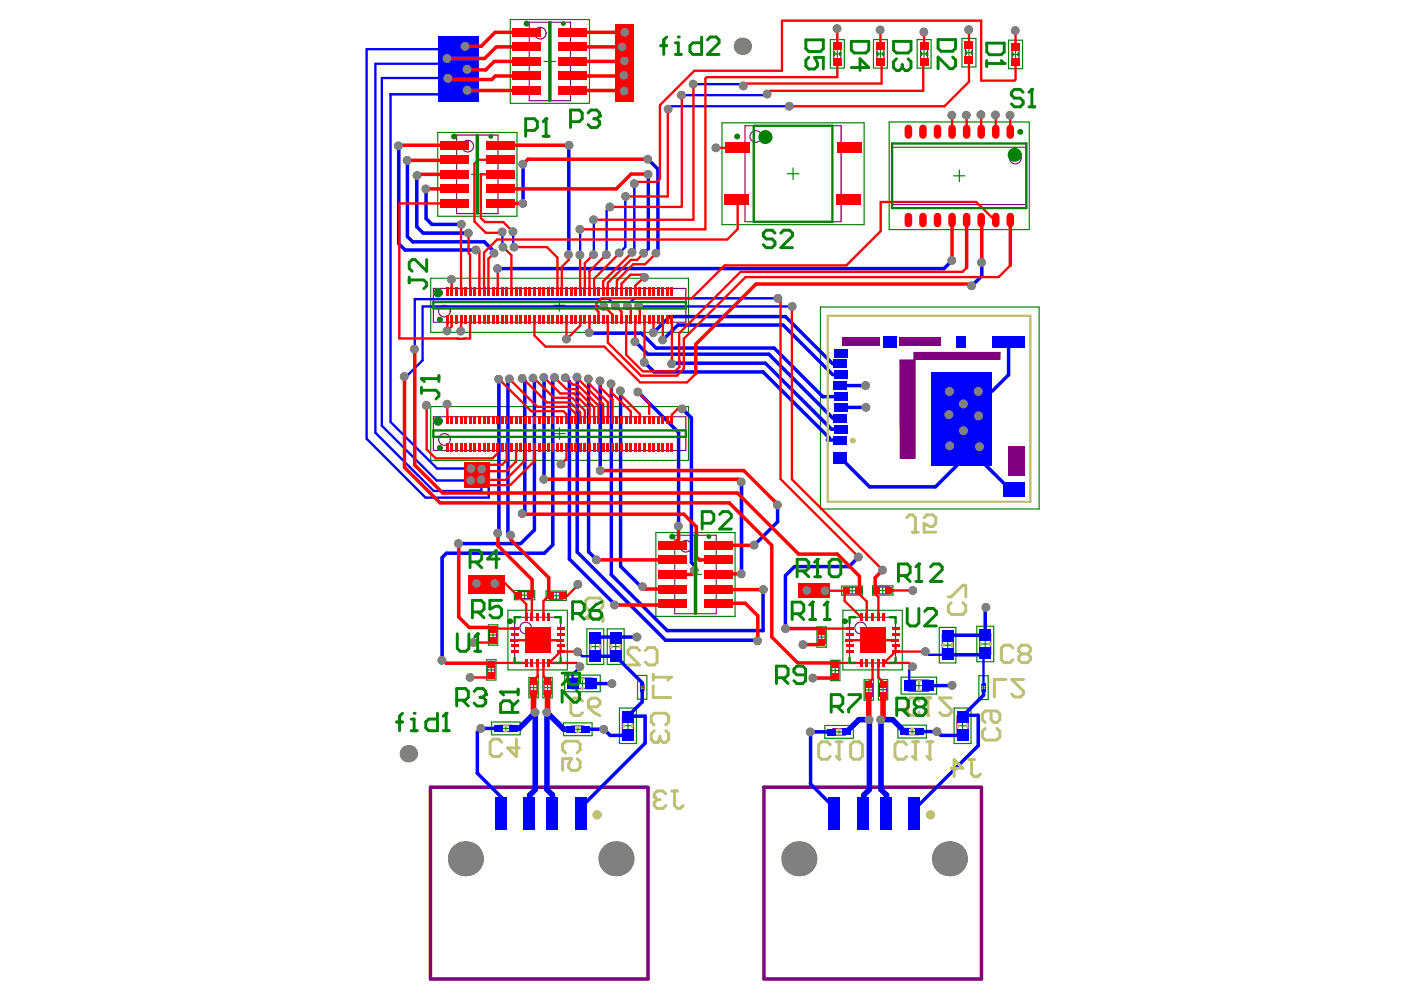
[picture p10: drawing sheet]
<svg xmlns="http://www.w3.org/2000/svg" width="297mm" height="210mm" viewBox="0 0 297 210" stroke-linecap="round" stroke-linejoin="round" font-family="sans-serif">
<g fill="#800080">
<path d="M190.3 76.1h3.4v21h-3.4z"/>
<path d="M178.3 71.3h7.9v1.8h-7.9z"/>
<path d="M190.2 71.4h8.7v1.8h-8.7z"/>
<path d="M213.3 94.5h3.4v6.2h-3.4z"/>
<path d="M193.2 74.4h18.5v1.8h-18.5z"/>
</g>
<g fill="none" stroke="#008000" stroke-width=".25">
<path d="M108 4.1h16.7v17.8h-16.7zM115.1 13h2.5M116.3 11.8v2.4M175.7 8.4h2.9v6h-2.9zM176.4 11.4h1.5M177.1 10.7v1.4M184.8 8.4h2.9v6h-2.9zM185.5 11.4h1.5M186.3 10.7v1.4M194 8.4h3v6h-3zM194.8 11.4h1.4M195.5 10.7v1.4"/>
<path d="M203.5 8.1h3v6.1h-3zM204.3 11.2h1.4M205 10.4v1.5M213.4 8.5h2.9v6h-2.9zM214.1 11.5h1.5M214.9 10.8v1.5M92.6 28h16.8v17.8h-16.8zM99.8 36.9h2.4M101 35.7v2.4M152.7 26h30.1v21.5h-30.1zM166.6 36.8h2.4M167.8 35.5v2.5"/>
<path d="M188.1 25.8h29.7v22.8h-29.7zM201.7 37.2h2.4M203 36v2.4M91.1 58.9h54.6v11.4h-54.6zM117.2 64.6h2.4M118.4 63.4v2.4M173.6 65h46.2v42.7h-46.2zM91.1 86h54.6v11.4h-54.6zM117.2 91.8h2.4M118.4 90.5v2.5M138.8 112.7h16.7v17.7h-16.7zM103 139.6h1.9v4.3h-1.9z"/>
<path d="M103.3 132.2h2v4.3h-2zM103.6 134.4h1.5M104.3 133.6v1.5M107.5 129.1h12.5v12.6h-12.5zM108.8 124.9h4.3v2h-4.3zM110.2 125.9h1.5M111 125.2v1.5M112.5 135.5h2.5M113.7 134.2v2.4M115.5 125.1h4.3v1.9h-4.3zM116.9 126h1.5M117.7 125.3v1.5"/>
<path d="M124.2 133.1h3.5v7.5h-3.5zM124.8 136.8h2.3M125.9 135.7v2.3M128.5 133.1h3.5v7.5h-3.5zM129.1 136.8h2.3M130.3 135.7v2.3M145.9 121.6h2.5M147.1 120.3v2.5M172.8 132.6h2v4.3h-2zM173.1 134.8h1.5M173.8 134.1v1.4M175.7 139.7h2v4.3h-2z"/>
<path d="M178.1 124h4.3v1.9h-4.3zM178.3 129.1h12.6v12.6h-12.6zM179.6 125h1.4M180.3 124.3v1.4M183.4 135.5h2.4M184.6 124h4.3v1.9h-4.3zM184.6 134.2v2.4M186 124.9h1.5M186.8 124.2v1.5M198.7 132.8h3.5v7.5h-3.5zM199.3 136.5h2.4M200.5 135.3v2.3"/>
<path d="M206.7 132.5h3.5v7.5h-3.5zM207.3 136.3h2.3M208.5 135.1v2.3M103.2 141.7h1.5M103.9 141v1.5M104 152.8h6v2.7h-6zM106.4 154.1h1.3M107 153.4v1.4M111.9 143.4h2v4.3h-2zM112.1 145.5h1.5M112.9 144.8v1.4M114.9 143.4h1.9v4.3h-1.9z"/>
<path d="M115.1 145.5h1.5M115.8 144.8v1.4M119.2 153h6.1v2.7h-6.1zM119.5 142.9h7.5v3.5h-7.5zM121.6 154.3h1.3M122.1 144.6h2.3M122.2 153.6v1.4M123.2 143.5v2.3M131.1 149.8h3.5v7.5h-3.5zM131.7 153.6h2.3M132.8 152.4v2.3M134.9 142.9h2v5.1h-2z"/>
<path d="M135.5 145.4h.7M135.9 145.1v.7M174.5 153.5h6v2.7h-6zM176 141.9h1.5M176.7 141.1v1.5M176.8 154.9h1.4M177.5 154.2v1.3M182.8 143.8h2v4.4h-2zM183.1 146h1.4M183.8 145.3v1.4M185.8 143.8h2v4.3h-2zM186.1 145.9h1.5"/>
<path d="M186.8 145.2v1.5M190 153.4h6v2.8h-6zM190.6 143.3h7.6v3.6h-7.6zM192.3 154.8h1.4M193 154.1v1.4M193.2 145.1h2.4M194.4 143.9v2.3M201.9 149.8h3.5v7.5h-3.5zM202.5 153.6h2.3M203.6 152.4v2.3M207.1 143h2v5h-2zM207.7 145.5h.8"/>
<path d="M208.1 145.1v.8"/>
</g>
<g fill="none" stroke="#800080" stroke-width=".25">
<path d="M112 4.7h8.7v16.6h-8.7zM176.4 10.2h1.5v2.4h-1.5zM185.5 10.2h1.5v2.4h-1.5zM194.8 10.2h1.4v2.4h-1.4zM204.3 9.9h1.4v2.5h-1.4zM214.1 10.3h1.5v2.5h-1.5zM96.6 28.6h8.8v16.6h-8.8zM157.6 26.6h20.3v20.3h-20.3zM188.7 31.2h28.4v12.1h-28.4zM91.7 61h53.4v7.2h-53.4zM91.7 88.2h53.4v7.1h-53.4zM142.8 113.2h8.7v16.7h-8.7z"/>
<path d="M103.6 133h1.5v2.7h-1.5zM108.9 130.6h9.7v9.7h-9.7zM109.6 125.2h2.7v1.5h-2.7zM116.3 125.3h2.7v1.5h-2.7zM124.8 134.7h2.3v4.2h-2.3zM129.1 134.7h2.3v4.2h-2.3zM173.1 133.4h1.5v2.7h-1.5zM178.9 124.3h2.7v1.4h-2.7zM179.7 130.6h9.8v9.7h-9.8zM185.4 124.2h2.7v1.5h-2.7zM199.3 134.4h2.4v4.2h-2.4zM207.3 134.2h2.3v4.2h-2.3z"/>
<path d="M103.2 140.4h1.5v2.7h-1.5zM105.7 153.4h2.6v1.4h-2.6zM112.1 144.2h1.5v2.7h-1.5zM115.1 144.2h1.5v2.7h-1.5zM121 153.6h2.5v1.4h-2.5zM121.1 143.5h4.2v2.3h-4.2zM131.7 151.5h2.3v4.2h-2.3zM135.5 144.7h.7v1.5h-.7zM176 140.5h1.5v2.7h-1.5zM176.2 154.2h2.6v1.3h-2.6zM183.1 144.6h1.4v2.8h-1.4zM186.1 144.6h1.5v2.7h-1.5z"/>
<path d="M191.7 154.1h2.6v1.4h-2.6zM192.3 143.9h4.2v2.3h-4.2zM202.5 151.5h2.3v4.2h-2.3zM207.7 144.8h.8v1.4h-.8z"/>
<circle cx="114.3" cy="7" r="1.23"/>
<circle cx="99" cy="30.9" r="1.23"/>
<circle cx="159.9" cy="28.9" r="1.23"/>
<circle cx="214.8" cy="33.4" r="1.23"/>
<circle cx="94" cy="65.8" r="1.23"/>
<circle cx="94" cy="93" r="1.23"/>
<circle cx="145.1" cy="115.6" r="1.23"/>
<circle cx="111.2" cy="132.9" r="1.23"/>
<circle cx="182.1" cy="132.9" r="1.23"/>
</g>
<g fill="none" stroke="#800080" stroke-width=".62">
<circle cx="157.1" cy="9.8" r="1.17"/>
<circle cx="86.4" cy="159.5" r="1.17"/>
</g>
<path d="M137.1 166.6h-46v40.5h46v-40.4M207.6 166.6h-46v40.5h46v-40.4" fill="none" stroke="#800080" stroke-width=".74"/>
<path d="M88.3 37.1l-.1 .2M104.7 53.5l-.1 .1M106.3 52.1l.2 .2M108.6 52.2l.2 .1M85.6 79.7h.4M124.7 70.4l-.1 .1M128.8 63.2l-1.7 .1M102 99.3l1.4 1.4M122.7 141.1l-1.6 1.6M106.9 169.5v2.8" fill="none" stroke="#00f" stroke-width=".49"/>
<path d="M84.4 51.5l1.3 1.4M102.5 51.2l2.2 2.3M112.8 80l.3 .2M117.4 79.9l-.5 .4M107.8 80.2l-.3 .3M127 99.5l.1 .1M94.5 117.1l-1 .9M105.4 112.8h.1M107.5 112.6l.6 .6M130.1 127.9v.1M101.8 154.1h3.6M127.8 154.3l1.3 1.3" fill="none" stroke="#00f" stroke-width=".74"/>
<path d="M108.6 154.1h1.3" fill="none" stroke="#00f" stroke-width="1.2"/>
<circle cx="134.4" cy="72.3" r=".25" fill="#00f"/>
<g fill="none" stroke="#00f" stroke-width=".49">
<path d="M93.2 13.5h-13.8v78.1l12.3 12.3h10.2v-2.4M93.2 16.5h-12.4v73.6l11.6 11.6h7.2M93.3 10.4h-15.7v82.5l12.4 12.4h13.4v-4.6M93.4 20h-10.8v69.3l9.9 9.8h7.2M146.7 17.8h10.6v.4M162.4 19.9v.2h-18.2M134.3 38.9l-.1 14.1-.4 .4M167 22.5h-25l-.6 .6M106.3 49.1v3M108.6 49v3.2M122.7 48.5v5.4M125.6 46.5v7.4"/>
<path d="M129.1 43.8l-.8 .7v9.4M132.4 41.6l-.1 .1v10.6l-1.2 1.2M137.2 52.7l-1 .9M127.1 63.3h-39.4v10.6M127.8 64.8h-38.4v11.4l-3.4 3.5M128.8 63.2l1.5 1.5M135.2 64.7l-.1 .1h32.6M164.6 63.1h-30.4l-1.5 1.5 .1 .1M176.2 77h1.6M176.2 79.3h1.6M122.2 137.9l1 1h2.7M136 124.1l-.2 .2"/>
<path d="M161.4 124.8h.2M195.8 137.9l.7 .6h4M208.5 138.3l-.4 .4v6.1M121.1 142.7v1.9M135.9 144.5v.3M193.1 141.1l-.7 .7v3.3"/>
</g>
<g fill="none" stroke="#00f" stroke-width=".74">
<path d="M84.4 30.9v20.6M86.2 33.9v16.2l1.1 1.1h15.2M88.2 37.3v10.7l1.3 1.3h9.6M90.1 40v6.2l1.3 1.3h6.3M110.7 34.7v8.3M120.3 30.7v23.2M137.1 33.7l2.1 2.1v17.8h-.4M137.2 36.9v15.8M85.7 52.9h15M201.4 55.1l-1.7 1.7h-94.4M207.7 55.5v2.9l-2.1 2.1M115.1 79.9v21.5"/>
<path d="M119.7 79.9l.8 .8v37.6l9.6 9.6M122.1 79.8v37l18.7 18.7h19.5v.1M124.6 70.5h11.1l3.1 3.1h25l10.3 10.3h3.7M134.4 72.3l2.6 2.6h25.7l13.5 13.6h1.6M136.4 76.7l2 2h23l14.1 14-.4 .4h2.7M138.3 70.4l3.4-3.4h24.5l10 10M140.2 71.9l3.2-3.1h22.3l10.5 10.5M142.2 77v.5l.6-.6h19.1l14 13.9h1.9M213.4 72.4v6.9l-3.5 3.5M105.5 80.2v32.6M107.5 80.5v32.1M110.5 80.1l.5 .4v27.7l-.5 .5"/>
<path d="M113.1 80.2v31.9l-2.9 2.9h-13.2M116.9 80.3v35l-1.7 1.8h-20.7M124.5 80.2v36.6l1.8 1.7M127 80.6v18.9M129.3 81.2v40.4l11.9 11.8h20.2v-8.6M131.3 82.7v37.1l4.5 4.5M135 82.9l8.6 8.6v19.8M144.4 86.5l1.9 1.9v30.6l.7 .7v1M177.8 86.2h5.4M177.8 81.6h5.4M177.8 96.9l6.2 6.1h13.9l5.7-5.7M208.5 98.3l5.1 5.2h.8"/>
<path d="M93.5 118v21.7M156.9 102v19.4M164.5 106.8v3.6l-4.9 4.9M181.6 117.9l-2 2h-11.5l-1.9 1.9v11.2M125.9 134.8h8.9M125.9 138.9h4.4l5.6 5.6M200.5 138.5h7.7M208.6 128.5l-.1 .2v5.5M208.7 134.4h-8.2M101.8 154.1l-.8 .8v8.7l5.9 5.9M123.9 154.3h3.9M125.3 144.6h4.2"/>
<path d="M129.1 155.6h3.7M135.9 146.1v2.4l-3.1 3h3.7v5.8l-13.1 13.1M175.9 154.9h-4.4v11l4.1 4.1M194.6 154.8h3.7l.8 .8h4.5M201.5 145l-5.1 .1M203.8 151.4h3.2v6.4l-13.3 13.3M208.1 146.2v.9l-4.5 4.4"/>
</g>
<path d="M109.9 154.1l3.4-3.4v16.4l-1.2 1.1v4.1M120.6 154.3h-1.3l-3.6-3.6v16.4l1.2 1.1v4.1M179.1 154.9l2.6-2.6h2.2v14.8l-1.1 1.1v4.1M191.4 154.8l-2.5-2.5h-2.5v14.8l1.2 1.1v4.1" fill="none" stroke="#00f" stroke-width="1.2"/>
<g fill="#00f">
<path d="M92.7 7.6h8.6v13.8h-8.6z" fill-rule="evenodd"/>
<path d="M197.1 78.8h12.8v19.8h-12.8z" fill-rule="evenodd"/>
</g>
<g fill="#808080">
<circle cx="186" cy="136.9" r=".78"/>
<circle cx="183.1" cy="136.9" r=".8"/>
<circle cx="186" cy="134" r=".78"/>
<circle cx="183.1" cy="134" r=".8"/>
<circle cx="115.1" cy="136.9" r=".78"/>
<circle cx="112.2" cy="136.9" r=".8"/>
<circle cx="115.1" cy="134" r=".78"/>
<circle cx="112.2" cy="134" r=".8"/>
<circle cx="207.6" cy="55.5" r=".92"/>
<circle cx="205.6" cy="60.5" r=".92"/>
<circle cx="126.9" cy="80.6" r=".92"/>
<circle cx="129.3" cy="81.2" r=".92"/>
<circle cx="131.2" cy="82.7" r=".92"/>
<circle cx="132.7" cy="64.7" r=".92"/>
<circle cx="201.4" cy="24.4" r=".92"/>
<circle cx="142.1" cy="77" r=".92"/>
<circle cx="134.3" cy="72.3" r=".92"/>
<circle cx="136.3" cy="76.7" r=".92"/>
<circle cx="183.2" cy="86.2" r=".92"/>
<circle cx="124.7" cy="70.4" r=".92"/>
<circle cx="183.1" cy="81.6" r=".92"/>
<circle cx="140.2" cy="71.9" r=".92"/>
<circle cx="138.2" cy="70.4" r=".92"/>
<circle cx="104.7" cy="123.5" r=".92"/>
<circle cx="100.8" cy="123.5" r=".92"/>
<circle cx="193.1" cy="124.9" r=".92"/>
<circle cx="122.2" cy="123.6" r=".92"/>
<circle cx="99.4" cy="143.4" r=".92"/>
<circle cx="100.1" cy="136" r=".92"/>
<circle cx="170.7" cy="124.9" r=".92"/>
<circle cx="174.6" cy="125" r=".92"/>
<circle cx="172" cy="143.5" r=".92"/>
<circle cx="169.9" cy="136.4" r=".92"/>
<circle cx="97.5" cy="70.1" r=".92"/>
<circle cx="198.2" cy="154.8" r=".92"/>
<circle cx="171.4" cy="154.9" r=".92"/>
<circle cx="186.3" cy="152.3" r=".92"/>
<circle cx="183.9" cy="152.3" r=".92"/>
<circle cx="127.7" cy="154.3" r=".92"/>
<circle cx="101.7" cy="154.1" r=".92"/>
<circle cx="115.7" cy="150.7" r=".92"/>
<circle cx="113.2" cy="150.7" r=".92"/>
<circle cx="193" cy="141.1" r=".92"/>
<circle cx="122.7" cy="141.1" r=".92"/>
<circle cx="203.8" cy="91.1" r=".92"/>
<circle cx="203.8" cy="85.5" r=".92"/>
<circle cx="207.2" cy="94.5" r=".92"/>
<circle cx="200.9" cy="94.3" r=".92"/>
<circle cx="207" cy="88" r=".92"/>
<circle cx="200.7" cy="87.7" r=".92"/>
<circle cx="207" cy="82.8" r=".92"/>
<circle cx="200.9" cy="82.8" r=".92"/>
<circle cx="119.8" cy="71.7" r=".92"/>
<circle cx="136.4" cy="58.7" r=".92"/>
<circle cx="195.8" cy="137.9" r=".92"/>
<circle cx="122.2" cy="137.9" r=".92"/>
<circle cx="201.4" cy="145" r=".92"/>
<circle cx="129.5" cy="144.6" r=".92"/>
<circle cx="134.8" cy="134.8" r=".92"/>
<circle cx="94.6" cy="85.5" r=".92"/>
<circle cx="95.5" cy="59.1" r=".92"/>
<circle cx="94.6" cy="70" r=".92"/>
<circle cx="210.6" cy="24.3" r=".92"/>
<circle cx="207.5" cy="24.3" r=".92"/>
<circle cx="204.4" cy="24.4" r=".92"/>
<circle cx="151.5" cy="31.3" r=".92"/>
<circle cx="214.8" cy="6.5" r=".92"/>
<circle cx="204.9" cy="6.3" r=".92"/>
<circle cx="195.4" cy="6.8" r=".92"/>
<circle cx="186.2" cy="6.3" r=".92"/>
<circle cx="177.1" cy="6" r=".92"/>
<circle cx="105.3" cy="112.8" r=".92"/>
<circle cx="105.2" cy="56.8" r=".92"/>
<circle cx="110.6" cy="34.7" r=".92"/>
<circle cx="138.8" cy="53.6" r=".92"/>
<circle cx="137" cy="33.7" r=".92"/>
<circle cx="110.6" cy="43" r=".92"/>
<circle cx="136.2" cy="53.6" r=".92"/>
<circle cx="137.1" cy="36.9" r=".92"/>
<circle cx="120.4" cy="30.7" r=".92"/>
<circle cx="108.8" cy="52.3" r=".92"/>
<circle cx="108.5" cy="49" r=".92"/>
<circle cx="106.4" cy="52.3" r=".92"/>
<circle cx="106.2" cy="49.1" r=".92"/>
<circle cx="90.1" cy="40" r=".92"/>
<circle cx="97.6" cy="47.5" r=".92"/>
<circle cx="88.2" cy="37.1" r=".92"/>
<circle cx="99.1" cy="49.3" r=".92"/>
<circle cx="100.7" cy="52.9" r=".92"/>
<circle cx="86.1" cy="33.9" r=".92"/>
<circle cx="104.5" cy="53.6" r=".92"/>
<circle cx="134.2" cy="38.9" r=".92"/>
<circle cx="133.7" cy="53.4" r=".92"/>
<circle cx="167" cy="22.5" r=".92"/>
<circle cx="141.3" cy="23.1" r=".92"/>
<circle cx="132.4" cy="41.6" r=".92"/>
<circle cx="131" cy="53.5" r=".92"/>
<circle cx="162.3" cy="19.9" r=".92"/>
<circle cx="144.2" cy="20.1" r=".92"/>
<circle cx="129" cy="43.8" r=".92"/>
<circle cx="128.3" cy="53.9" r=".92"/>
<circle cx="157.2" cy="18.2" r=".92"/>
<circle cx="146.6" cy="17.8" r=".92"/>
<circle cx="125.6" cy="46.5" r=".92"/>
<circle cx="125.6" cy="53.9" r=".92"/>
<circle cx="122.7" cy="48.5" r=".92"/>
<circle cx="122.7" cy="53.9" r=".92"/>
<circle cx="144.3" cy="86.5" r=".92"/>
<circle cx="124.5" cy="80.2" r=".92"/>
<circle cx="115" cy="79.9" r=".92"/>
<circle cx="110.5" cy="80.1" r=".92"/>
<circle cx="107.8" cy="80.2" r=".92"/>
<circle cx="105.5" cy="80.2" r=".92"/>
<circle cx="119.6" cy="79.9" r=".92"/>
<circle cx="122.1" cy="79.8" r=".92"/>
<circle cx="130.2" cy="64.7" r=".92"/>
<circle cx="127.7" cy="64.8" r=".92"/>
<circle cx="135.1" cy="64.7" r=".92"/>
<circle cx="87.7" cy="73.9" r=".92"/>
<circle cx="85.5" cy="79.7" r=".92"/>
<circle cx="181.6" cy="117.9" r=".92"/>
<circle cx="166.2" cy="133" r=".92"/>
<circle cx="186.7" cy="120.6" r=".92"/>
<circle cx="143.5" cy="111.3" r=".92"/>
<circle cx="135.9" cy="124.1" r=".92"/>
<circle cx="161.5" cy="124.8" r=".92"/>
<circle cx="127" cy="99.6" r=".92"/>
<circle cx="164.5" cy="106.8" r=".92"/>
<circle cx="159.5" cy="115.3" r=".92"/>
<circle cx="126.2" cy="118.5" r=".92"/>
<circle cx="160.3" cy="135.6" r=".92"/>
<circle cx="130" cy="128" r=".92"/>
<circle cx="115" cy="101.4" r=".92"/>
<circle cx="156.8" cy="102" r=".92"/>
<circle cx="156.8" cy="121.4" r=".92"/>
<circle cx="97" cy="115" r=".92"/>
<circle cx="146.9" cy="120.7" r=".92"/>
<circle cx="117.3" cy="79.9" r=".92"/>
<circle cx="112.8" cy="80" r=".92"/>
<circle cx="110.5" cy="108.7" r=".92"/>
<circle cx="108" cy="113.2" r=".92"/>
<circle cx="93.5" cy="139.7" r=".92"/>
<circle cx="90.2" cy="85.8" r=".92"/>
<circle cx="118.7" cy="98.2" r=".92"/>
<circle cx="99.6" cy="99.1" r=".92"/>
<circle cx="101.9" cy="99.3" r=".92"/>
<circle cx="99.6" cy="101.7" r=".92"/>
<circle cx="101.8" cy="101.5" r=".92"/>
<circle cx="84.3" cy="30.9" r=".92"/>
<circle cx="94.6" cy="12.4" r=".92"/>
<circle cx="98.8" cy="14.7" r=".92"/>
<circle cx="94.8" cy="16.6" r=".92"/>
<circle cx="98.4" cy="9.8" r=".92"/>
<circle cx="98.8" cy="19.1" r=".92"/>
<circle cx="132.2" cy="6.8" r=".92"/>
<circle cx="131.6" cy="9.9" r=".92"/>
<circle cx="132.1" cy="12.9" r=".92"/>
<circle cx="132" cy="16" r=".92"/>
<circle cx="132" cy="19.3" r=".92"/>
<circle cx="201.4" cy="55.1" r=".92"/>
<circle cx="164.6" cy="63.1" r=".92"/>
<circle cx="167.6" cy="64.8" r=".92"/>
<circle cx="120.3" cy="53.9" r=".92"/>
<circle cx="208.6" cy="128.5" r=".92"/>
<circle cx="134.9" cy="82.9" r=".92"/>
<circle cx="213.7" cy="24.4" r=".92"/>
<circle cx="98.5" cy="181.7" r="3.7"/>
<circle cx="157.1" cy="9.8" r="1.85"/>
<circle cx="200.9" cy="181.7" r="3.7"/>
<circle cx="130.3" cy="181.7" r="3.7"/>
<circle cx="86.4" cy="159.5" r="1.85"/>
<circle cx="169" cy="181.7" r="3.7"/>
</g>
<g fill="#00f">
<path d="M107.8 153.4h1.7v1.4h-1.7z" fill-rule="evenodd"/>
<path d="M123 153.6h1.7v1.4h-1.7z" fill-rule="evenodd"/>
<path d="M131.7 154.3h2.3v2.4h-2.3z" fill-rule="evenodd"/>
<path d="M176.3 95.6h2.9v2.4h-2.9z" fill-rule="evenodd"/>
<path d="M176.4 90h2.9v1.7h-2.9z" fill-rule="evenodd"/>
<path d="M176.3 85.3h3v1.8h-3z" fill-rule="evenodd"/>
<path d="M176.3 80.7h2.9v1.8h-2.9z" fill-rule="evenodd"/>
<path d="M176.3 76.1h2.9v1.7h-2.9z" fill-rule="evenodd"/>
<path d="M190.5 154.1h1.7v1.4h-1.7z" fill-rule="evenodd"/>
<path d="M191.3 144h2.4v2.2h-2.4z" fill-rule="evenodd"/>
<path d="M195.1 143.9h2.4v2.3h-2.4z" fill-rule="evenodd"/>
<path d="M202.4 71.1h1.9v2.5h-1.9z" fill-rule="evenodd"/>
<path d="M207.7 145.9h.8v.6h-.8z" fill-rule="evenodd"/>
<path d="M207.7 144.5h.8v.6h-.8z" fill-rule="evenodd"/>
<path d="M131.7 150.4h2.3v2.4h-2.3z" fill-rule="evenodd"/>
<path d="M176.3 92.2h2.9v1.8h-2.9z" fill-rule="evenodd"/>
<path d="M176.4 78.5h2.9v1.7h-2.9z" fill-rule="evenodd"/>
<path d="M176.4 83.1h2.9v1.7h-2.9z" fill-rule="evenodd"/>
<path d="M176.3 87.6h2.9v1.8h-2.9z" fill-rule="evenodd"/>
<path d="M176.3 73.8h3v1.8h-3z" fill-rule="evenodd"/>
<path d="M121.6 168.8h2.5v6.8h-2.5z" fill-rule="evenodd"/>
<path d="M181.3 168.8h2.4v6.8h-2.4z" fill-rule="evenodd"/>
<path d="M186.2 168.8h2.4v6.8h-2.4z" fill-rule="evenodd"/>
<path d="M104.6 153.4h1.7v1.5h-1.7z" fill-rule="evenodd"/>
<path d="M119.8 153.6h1.7v1.4h-1.7z" fill-rule="evenodd"/>
<path d="M124.8 133.7h2.3v2.4h-2.3z" fill-rule="evenodd"/>
<path d="M135.5 145.8h.7v.6h-.7z" fill-rule="evenodd"/>
<path d="M135.5 144.5h.7v.6h-.7z" fill-rule="evenodd"/>
<path d="M129.1 133.7h2.3v2.4h-2.3z" fill-rule="evenodd"/>
<path d="M178.3 154.1h1.7v1.4h-1.7z" fill-rule="evenodd"/>
<path d="M175.1 154.2h1.7v1.4h-1.7z" fill-rule="evenodd"/>
<path d="M202.5 154.3h2.3v2.4h-2.3z" fill-rule="evenodd"/>
<path d="M193.7 154.1h1.7v1.4h-1.7z" fill-rule="evenodd"/>
<path d="M210 71.1h6.8v2.4h-6.8z" fill-rule="evenodd"/>
<path d="M124.8 137.5h2.3v2.4h-2.3z" fill-rule="evenodd"/>
<path d="M120 143.5h2.4v2.3h-2.4z" fill-rule="evenodd"/>
<path d="M123.9 143.5h2.4v2.3h-2.4z" fill-rule="evenodd"/>
<path d="M129.1 137.5h2.3v2.4h-2.3z" fill-rule="evenodd"/>
<path d="M199.3 137.2h2.4v2.5h-2.4z" fill-rule="evenodd"/>
<path d="M202.5 150.4h2.3v2.4h-2.3z" fill-rule="evenodd"/>
<path d="M207.3 136.9h2.3v2.4h-2.3z" fill-rule="evenodd"/>
<path d="M207.3 133.2h2.3v2.4h-2.3z" fill-rule="evenodd"/>
<path d="M212.1 101.9h4.7v3.2h-4.7z" fill-rule="evenodd"/>
<path d="M104.7 168.8h2.5v6.8h-2.5z" fill-rule="evenodd"/>
<path d="M115.7 168.8h2.4v6.8h-2.4z" fill-rule="evenodd"/>
<path d="M110.7 168.8h2.5v6.8h-2.5z" fill-rule="evenodd"/>
<path d="M175.3 168.8h2.4v6.8h-2.4z" fill-rule="evenodd"/>
<path d="M199.3 133.3h2.4v2.5h-2.4z" fill-rule="evenodd"/>
<path d="M192.2 168.8h2.4v6.8h-2.4z" fill-rule="evenodd"/>
<path d="M186.8 71.1h2.9v2.5h-2.9z" fill-rule="evenodd"/>
</g>
<g fill="none" stroke="#f00" stroke-width=".49">
<path d="M84.5 30.7l-.1 .2M97.7 47.5l-.2 .1M99.1 53.6l.3 .3M101.7 46.1l.9 .9M105.2 50.7l-2.8 2.8M106.3 49.1l-.1 .2M106.5 52.3l1.7 1.7M106.5 47l2.1 2M107.9 48.4v.1M95.6 67.6v1.4M96.8 71.6h2.6M112.8 80h.1"/>
<path d="M94.6 85.5v3.2M105.3 95.9l-1.1 1.1M105.5 80.2h.1M107.2 94.8v2.6l-1 .9M107.8 80.2h.1M109.2 94.8l-.1 2.9M110.5 80.1h.1M113.1 94.8v2.7M101.9 101.5l1.1 1.2M104.3 132.8l.3 .2M112.5 125.9h.1M115.2 134l-1.5 1.5 1.5 1.4"/>
<path d="M103.9 140.1l.2 .2"/>
</g>
<path d="M94.8 16.6l.3 .2M98.9 19.1l.1 .1M98.9 14.7l.1 .1M104.6 13l-1.8 1.8M104.7 6.8l-2.9 3M104.8 16.1l-.7 .7M93.7 139.6l.7 .7M97 130.5l2.3 2.3M103.9 140.1l-.1 .2" fill="none" stroke="#f00" stroke-width=".74"/>
<path d="M112.9 150.4l.4 .3" fill="none" stroke="#f00" stroke-width="1.2"/>
<circle cx="115.1" cy="79.9" r=".25" fill="#f00"/>
<g fill="none" stroke="#f00" stroke-width=".49">
<path d="M120.3 55l-1.4 1.5M113.1 71l2.3 2.3M117.4 79.9l2.4 2.4M119.7 79.9h.1M119.8 71.7h.1M122.1 79.8v.3l.5 .4M122.7 67.6v1.3M119.2 87l.6 .6v1.1M119.8 95.9v1.2l-1.1 1.1M121.2 81.4h1M121.8 87.6v1.1M122.7 87.2v1.5"/>
<path d="M123.7 86.9v1.8M124.5 80.2l-.1 .8M124.7 86.5v2.2M126.6 85.8v2.9M127.6 85.5v3.2M128.6 85.1v3.6M129.6 84.5v4.2M118.6 136.6v1.3M119.3 126h.7M122.2 137.9h.1M121.9 140.3l.8 .8"/>
</g>
<path d="M129.6 144.6h-.1" fill="none" stroke="#f00" stroke-width=".74"/>
<circle cx="127.6" cy="88.7" r=".25" fill="#f00"/>
<g fill="none" stroke="#f00" stroke-width=".49">
<path d="M134.6 38.5l-.3 .4M139.6 37.8l-.7 .7M128.2 53.9h.1M128.6 59.9v1.7M131.1 53.5v.1M133.5 55h1.3M133.8 53.4l-.2 .1M135.9 58.1l.5 .6h-.2M126.2 65.5l.4 .5v1.6M127.8 64.8l1.8 1.8v1M131.5 60v1.6M131.5 66v1.6"/>
<path d="M133.5 65.2v2.4M134.4 60.5v1.1M135.2 64.7l-.4 .1M143.7 76.2l.1 1.5-1 .9-1.4-.1M127 80.6v1.4M129.3 81.2v1.8M131.3 82.7v.9M133.5 87.1v1.6M137.3 85.3v2.3M144.4 86.5l-.5-.5-1.7 1.7v1"/>
</g>
<path d="M132 19.2l.1 .1M132 16l-.1 .1M132.2 12.9l-.2 .1M143.6 114.1l-1.3 1.3M136 124.1l.5 .5M142.3 127.7l-.3 .3" fill="none" stroke="#f00" stroke-width=".74"/>
<circle cx="141.4" cy="78.5" r=".25" fill="#f00"/>
<path d="M149.5 16.3l-.3 .3M157.8 17.7l-.5 .5M141.4 23.1l-.1 .1M144.2 43.7l-.1 .1M156 42.2l.1 .2M141.4 78.5l-.1 .1M167.7 64.8l-.2 .2M152 124.6l.1 .2" fill="none" stroke="#f00" stroke-width=".49"/>
<path d="M156.3 101.4l.6 .6M159.6 115.3l-.1 .1M164.6 106.8h-.1M147 120.7l-.6 .5v.4M152.1 127.6l-.1 .1M152.1 121.4l-.1 .2" fill="none" stroke="#f00" stroke-width=".74"/>
<circle cx="176.7" cy="140.3" r=".25" fill="#f00"/>
<path d="M177.1 6v3.8M178.7 125v2.2M181.8 125v.7l1.6 1.6M184.6 143.7l-.8 .7" fill="none" stroke="#f00" stroke-width=".49"/>
<path d="M183.8 152.2l.1 .1M186.8 151.8l-.4 .5" fill="none" stroke="#f00" stroke-width="1.2"/>
<circle cx="189.5" cy="137.9" r=".25" fill="#f00"/>
<g fill="none" stroke="#f00" stroke-width=".49">
<path d="M146.7 17.8v28.7M149.2 16.6v31.9M149.5 16.3h14.6M163 19.2l-.6 .7M165.4 4.4v10.6M177.1 13v3.3M186.3 13l.2 .2v4.5M186.3 6.3v3.5M195.5 13l-.2 .1v6.1M195.5 6.8v3M205 6.3v3.3M205 12.8v4.5"/>
<path d="M207.6 4.4v12.7M214.9 6.5v3.4M214.9 13.1v3.7M105.9 33.8h-4.7l-.8 .8v12.3l2.4 2.4h3.4M105.9 36.9h-4.2v9.2M134.6 38.5h4.3M139.6 22.2v15.6M141.3 23.2v18.4h-8.9M144.2 20.1v23.6M151.5 31.3h4.5M201.4 24.4v3.5M207.6 24.3v3.6"/>
<path d="M210.7 24.3v3.6M213.7 24.4v3.5M84.5 43v28.6M95.6 59.1v2.5M97.5 47.6v14M99.1 49.3v4.3M99.4 53.9v7.7M100.7 52.9h.4l.3 .3v8.4M102.4 53.5v8.1M102.6 47h3.9M104.6 53.6l-1.3 1.1v6.9M105.3 56.8v4.8"/>
<path d="M108.2 54v7.6M108.8 52.3h6.9M117.9 54.5v7.1M118.9 56.5v5.1M120.3 53.9v1.1M122.7 53.9v7.7M123.7 55.7v5.9M124.7 57.4v4.2M125.5 53.9h.1M127.6 59.5v2.1M129.1 43.8h15M135.9 58.1h-2.5l-1.9 1.9"/>
<path d="M138.8 53.6l-2.3 2.3h-2.5M156.1 42.4v6.1M186.3 42.7v6.2M204.5 56.7l-.9 .8M207.6 46.6l.1 .1M213.7 56.2l-2.4 2.4M94.6 67.6v2.4l1-1M97.5 67.6v2.5M99.4 67.6v4M113.1 67.6v3.4M115.1 79.9l3.5 3.4h2.8l3.3 3.2M115.4 73.3h12.5"/>
<path d="M119.7 79.9l1.5 1.5M119.8 67.6v4.1M124.7 67.6v2.8M127.3 63.1l-1.1 1.1v1.3M128.6 67.6v4.9M130.3 64.7l1.2 1.3M132.5 67.6v7.5l3.5 3.5h5.3M132.8 64.7l-.1-.1h.1l.7 .6M134.4 67.6v4.7M134.8 64.8l.6 .6v2.2M136.4 67.6v8.6M138.3 67.6v2.8"/>
<path d="M140.2 67.6v4.3M142.2 67.6v8.6M143.7 70.5v5.7M144.7 71.7v6.3l-1.5 1.5h-7.6M164.6 63.1l.5 .5M167.5 65v36.4M205.2 60.1l.4 .4M90.3 85.8v9.3l1.9 1.9h12M101 99.8l1.7 1.7h4.3M102 98.8v.5M102 98.3h4.2M109.1 97.7l-1.9 2h-5.2"/>
<path d="M111.1 94.8v2.6M112.4 87h6.8M113.7 86.1h6.6l1.5 1.5M115.7 85.2h5l2 2M119.8 82.3h2M121.1 84.2l2.6 2.7M125.7 86.2v2.5M127 82l2.6 2.5M135.4 87.6v1.1M135.4 80.9h10M101.1 100.7l.8 .8M103 102.7h5"/>
<path d="M100.2 136h4.1M106.8 123.3l4.5 4.5v2.8M108.9 135.5h9.7M112.5 125.9v4.7M116.1 126l-1.1 1.2v3.4M122.2 137.9h-3.6l-2.5 2.4h5.8M122.3 123.6v.2M174.6 125h4.1M179.7 133h-5.7l-.2 .2M179.7 135.5h4.9M183.4 127.3v3.3M185.2 124.9v.8l.6 .7v4.2"/>
<path d="M188.4 124.9h4.8M189.5 136.6v1.3M189.5 137.9l-2.5 2.4M189.5 137.9h6.3M113.7 140.3v2.8l-.8 .8M115 140.3v2.7M176.7 140.3h5.5M184.6 140.3v3.4M185.8 140.3v3.1l1 .9M192.3 140.3l.8 .8"/>
</g>
<g fill="none" stroke="#f00" stroke-width=".74">
<path d="M95.1 16.8h9M98.5 9.8h3.3M99 14.8h3.8M105 9.9l-2.5 2.5h-7.9M96.1 33.8l-.1 .1M133.5 36.8h3.7M201.4 46.6v8.5M207.7 46.7v8.8M213.7 46.6v9.6M85.6 79.7v19.2M87.7 73.9v24.5M147.2 72.8v6.3"/>
<path d="M97 115v15.5M105.4 112.8v2.7M108.1 113.2v1M143.6 111.3v2.8M147.3 111.5v6.4l.8 .6M152 115.4h7.5M163.3 115.4v19.4M169 117.2h8.1M99.3 132.8h5M112.6 122.7v3.2M130.1 128h11.9M136.5 124.6h5.8"/>
<path d="M142.3 121.6h4.1M152.1 127.6h5.6M152.1 124.8h9.5M152.1 121.4h4.8M169.9 136.4h3.9M173.6 133l.2 .2M181.8 121.9v3.1M186.8 120.6l-1.6 1.6M94.4 140.3h9.4M168.8 140.3h7.9"/>
</g>
<path d="M112.9 147.1v3.3M115.8 150.6l-.1 .1M183.8 147.6v4.6M186.8 147.5v4.3" fill="none" stroke="#f00" stroke-width="1.2"/>
<circle cx="204.5" cy="46.6" r=".37" fill="#f00"/>
<g fill="none" stroke="#f00" stroke-width=".74">
<path d="M99 19.2h12.5M104.6 13h6.9M104.7 6.8h6.8M104.8 16.1h6.7M105 9.9h6.5M121.2 16.1h10.7M121.2 19.2h10.8M121.2 13h10.8M121.2 6.8h11M121.2 9.9h10.5M84.5 30.7h11.6M86.2 33.9h9.8"/>
<path d="M88.5 36.9h7.6M90.1 40h6M105.9 30.7h14.6M133.5 36.8l-3.1 3.2h-24.5M137.1 33.7h-25.4l-1 1M105.9 43h4.8M204.5 46.6v10.1M205.2 60.1h-45.2l-12.8 12.7M85.6 98.9l7.5 7.5h61.2l9 9M87.7 98.4l6 5.9h62.3l13 12.9M127.1 99.6h30.3l7.2 7.2M105.4 115.5l7.2 7.2"/>
<path d="M108.1 114.2l8 8v3.8M110.5 108.7l.2 .1h34l2.6 2.7M115.1 101.4h41.2M126.3 118.5h16M148.1 118.5h3.9M177.1 117.2l4.7 4.7M157.7 127.6l2.6 2.7v5.3M163.3 134.8l5.5 5.5M166.2 133h7.4M185.2 122.2v2.7M172 143.5h4.7"/>
</g>
<g fill="none" stroke="#f00" stroke-width=".49">
<path d="M157.8 17.7h28.7M163 19.2h32.3M164.1 16.3h13M165.4 15h-18.5l-7.3 7.2M165.4 4.4h42.2M205 17.3l-5.2 5.2h-32.8M214.9 16.8l-.3 .3h-7M204.5 24.4v3.5M84.5 43h11.6M115.7 52.3l2.2 2.2M122.7 48.5h26.5M125.5 53.9l-1.8 1.8"/>
<path d="M125.6 46.5h21.1M128.2 53.9l-3.5 3.5M130.5 59.4v2.2M131.1 53.6l-5.4 5.4v2.6M133.5 55l-4.9 4.9M133.6 53.5l-6 6M134 55.9l-3.4 3.4M136.2 58.7l-1.8 1.8M136.2 53.6l-1.4 1.4M156.1 48.5l-2.2 2.2h-48.7M186.3 48.9l-7.2 7.3h-25.8l-7 6.9h-19M186.3 42.7h20.2l4.2 4.1"/>
<path d="M203.6 57.5h-46.9l-13 13M211.3 58.6h-53.6l-13 13.1M84.5 71.6h12.3M112.9 80l4.3 4.2h3.9M122.7 68.9l-2.8 2.8M127.9 73.3l7.5 7.6M128.6 72.5l7 7M147.2 79.1l-1.8 1.8M165.1 63.6v37.8l16.5 16.5M100.9 98.9l.5 .5M101.1 97.9l.9 .9M105.6 80.2l6.8 6.8"/>
<path d="M107.8 80.2l5.9 5.9M110.6 80.1l5.1 5.1M111.1 97.4l-4.1 4.1M113.1 97.5l-5.1 5.2M121.8 82.3l3.9 3.9M122.2 81.4l4.4 4.4M122.6 80.5l5 5M124.4 81l4.2 4.1M129.3 83l4.2 4.1M131.3 83.6l4.1 4M135 82.9l2.3 2.4M167.5 101.4l19.3 19.2"/>
<path d="M104.6 133h4.3M122.3 123.8l-2.3 2.2M178.7 127.2l3.5 3.4M184.6 135.5h4.9M99.5 143.4h4.4M104.1 140.3h7.2M115 143l.8 .9M187 140.3h5.3"/>
</g>
<path d="M115.8 147.1v3.5" fill="none" stroke="#f00" stroke-width="1.2"/>
<g fill="#f00">
<path d="M99 121.7h7.7v3.9h-7.7z" fill-rule="evenodd"/>
<path d="M98.2 97.7h5.4v5.4h-5.4z" fill-rule="evenodd"/>
<path d="M169 123.5h6.6v3.1h-6.6z" fill-rule="evenodd"/>
<path d="M130.3 5.1h3.8v16.5h-3.8z" fill-rule="evenodd"/>
</g>
<g fill="#808080">
<circle cx="186" cy="136.9" r=".78"/>
<circle cx="183.1" cy="136.9" r=".8"/>
<circle cx="186" cy="134" r=".78"/>
<circle cx="183.1" cy="134" r=".8"/>
<circle cx="115.1" cy="136.9" r=".78"/>
<circle cx="112.2" cy="136.9" r=".8"/>
<circle cx="115.1" cy="134" r=".78"/>
<circle cx="112.2" cy="134" r=".8"/>
<circle cx="207.6" cy="55.5" r=".92"/>
<circle cx="205.6" cy="60.5" r=".92"/>
<circle cx="126.9" cy="80.6" r=".92"/>
<circle cx="129.3" cy="81.2" r=".92"/>
<circle cx="131.2" cy="82.7" r=".92"/>
<circle cx="132.7" cy="64.7" r=".92"/>
<circle cx="201.4" cy="24.4" r=".92"/>
<circle cx="142.1" cy="77" r=".92"/>
<circle cx="134.3" cy="72.3" r=".92"/>
<circle cx="136.3" cy="76.7" r=".92"/>
<circle cx="183.2" cy="86.2" r=".92"/>
<circle cx="124.7" cy="70.4" r=".92"/>
<circle cx="183.1" cy="81.6" r=".92"/>
<circle cx="140.2" cy="71.9" r=".92"/>
<circle cx="138.2" cy="70.4" r=".92"/>
<circle cx="104.7" cy="123.5" r=".92"/>
<circle cx="100.8" cy="123.5" r=".92"/>
<circle cx="193.1" cy="124.9" r=".92"/>
<circle cx="122.2" cy="123.6" r=".92"/>
<circle cx="99.4" cy="143.4" r=".92"/>
<circle cx="100.1" cy="136" r=".92"/>
<circle cx="170.7" cy="124.9" r=".92"/>
<circle cx="174.6" cy="125" r=".92"/>
<circle cx="172" cy="143.5" r=".92"/>
<circle cx="169.9" cy="136.4" r=".92"/>
<circle cx="97.5" cy="70.1" r=".92"/>
<circle cx="198.2" cy="154.8" r=".92"/>
<circle cx="171.4" cy="154.9" r=".92"/>
<circle cx="186.3" cy="152.3" r=".92"/>
<circle cx="183.9" cy="152.3" r=".92"/>
<circle cx="127.7" cy="154.3" r=".92"/>
<circle cx="101.7" cy="154.1" r=".92"/>
<circle cx="115.7" cy="150.7" r=".92"/>
<circle cx="113.2" cy="150.7" r=".92"/>
<circle cx="193" cy="141.1" r=".92"/>
<circle cx="122.7" cy="141.1" r=".92"/>
<circle cx="203.8" cy="91.1" r=".92"/>
<circle cx="203.8" cy="85.5" r=".92"/>
<circle cx="207.2" cy="94.5" r=".92"/>
<circle cx="200.9" cy="94.3" r=".92"/>
<circle cx="207" cy="88" r=".92"/>
<circle cx="200.7" cy="87.7" r=".92"/>
<circle cx="207" cy="82.8" r=".92"/>
<circle cx="200.9" cy="82.8" r=".92"/>
<circle cx="119.8" cy="71.7" r=".92"/>
<circle cx="136.4" cy="58.7" r=".92"/>
<circle cx="195.8" cy="137.9" r=".92"/>
<circle cx="122.2" cy="137.9" r=".92"/>
<circle cx="201.4" cy="145" r=".92"/>
<circle cx="129.5" cy="144.6" r=".92"/>
<circle cx="134.8" cy="134.8" r=".92"/>
<circle cx="94.6" cy="85.5" r=".92"/>
<circle cx="95.5" cy="59.1" r=".92"/>
<circle cx="94.6" cy="70" r=".92"/>
<circle cx="210.6" cy="24.3" r=".92"/>
<circle cx="207.5" cy="24.3" r=".92"/>
<circle cx="204.4" cy="24.4" r=".92"/>
<circle cx="151.5" cy="31.3" r=".92"/>
<circle cx="214.8" cy="6.5" r=".92"/>
<circle cx="204.9" cy="6.3" r=".92"/>
<circle cx="195.4" cy="6.8" r=".92"/>
<circle cx="186.2" cy="6.3" r=".92"/>
<circle cx="177.1" cy="6" r=".92"/>
<circle cx="105.3" cy="112.8" r=".92"/>
<circle cx="105.2" cy="56.8" r=".92"/>
<circle cx="110.6" cy="34.7" r=".92"/>
<circle cx="138.8" cy="53.6" r=".92"/>
<circle cx="137" cy="33.7" r=".92"/>
<circle cx="110.6" cy="43" r=".92"/>
<circle cx="136.2" cy="53.6" r=".92"/>
<circle cx="137.1" cy="36.9" r=".92"/>
<circle cx="120.4" cy="30.7" r=".92"/>
<circle cx="108.8" cy="52.3" r=".92"/>
<circle cx="108.5" cy="49" r=".92"/>
<circle cx="106.4" cy="52.3" r=".92"/>
<circle cx="106.2" cy="49.1" r=".92"/>
<circle cx="90.1" cy="40" r=".92"/>
<circle cx="97.6" cy="47.5" r=".92"/>
<circle cx="88.2" cy="37.1" r=".92"/>
<circle cx="99.1" cy="49.3" r=".92"/>
<circle cx="100.7" cy="52.9" r=".92"/>
<circle cx="86.1" cy="33.9" r=".92"/>
<circle cx="104.5" cy="53.6" r=".92"/>
<circle cx="134.2" cy="38.9" r=".92"/>
<circle cx="133.7" cy="53.4" r=".92"/>
<circle cx="167" cy="22.5" r=".92"/>
<circle cx="141.3" cy="23.1" r=".92"/>
<circle cx="132.4" cy="41.6" r=".92"/>
<circle cx="131" cy="53.5" r=".92"/>
<circle cx="162.3" cy="19.9" r=".92"/>
<circle cx="144.2" cy="20.1" r=".92"/>
<circle cx="129" cy="43.8" r=".92"/>
<circle cx="128.3" cy="53.9" r=".92"/>
<circle cx="157.2" cy="18.2" r=".92"/>
<circle cx="146.6" cy="17.8" r=".92"/>
<circle cx="125.6" cy="46.5" r=".92"/>
<circle cx="125.6" cy="53.9" r=".92"/>
<circle cx="122.7" cy="48.5" r=".92"/>
<circle cx="122.7" cy="53.9" r=".92"/>
<circle cx="144.3" cy="86.5" r=".92"/>
<circle cx="124.5" cy="80.2" r=".92"/>
<circle cx="115" cy="79.9" r=".92"/>
<circle cx="110.5" cy="80.1" r=".92"/>
<circle cx="107.8" cy="80.2" r=".92"/>
<circle cx="105.5" cy="80.2" r=".92"/>
<circle cx="119.6" cy="79.9" r=".92"/>
<circle cx="122.1" cy="79.8" r=".92"/>
<circle cx="130.2" cy="64.7" r=".92"/>
<circle cx="127.7" cy="64.8" r=".92"/>
<circle cx="135.1" cy="64.7" r=".92"/>
<circle cx="87.7" cy="73.9" r=".92"/>
<circle cx="85.5" cy="79.7" r=".92"/>
<circle cx="181.6" cy="117.9" r=".92"/>
<circle cx="166.2" cy="133" r=".92"/>
<circle cx="186.7" cy="120.6" r=".92"/>
<circle cx="143.5" cy="111.3" r=".92"/>
<circle cx="135.9" cy="124.1" r=".92"/>
<circle cx="161.5" cy="124.8" r=".92"/>
<circle cx="127" cy="99.6" r=".92"/>
<circle cx="164.5" cy="106.8" r=".92"/>
<circle cx="159.5" cy="115.3" r=".92"/>
<circle cx="126.2" cy="118.5" r=".92"/>
<circle cx="160.3" cy="135.6" r=".92"/>
<circle cx="130" cy="128" r=".92"/>
<circle cx="115" cy="101.4" r=".92"/>
<circle cx="156.8" cy="102" r=".92"/>
<circle cx="156.8" cy="121.4" r=".92"/>
<circle cx="97" cy="115" r=".92"/>
<circle cx="146.9" cy="120.7" r=".92"/>
<circle cx="117.3" cy="79.9" r=".92"/>
<circle cx="112.8" cy="80" r=".92"/>
<circle cx="110.5" cy="108.7" r=".92"/>
<circle cx="108" cy="113.2" r=".92"/>
<circle cx="93.5" cy="139.7" r=".92"/>
<circle cx="90.2" cy="85.8" r=".92"/>
<circle cx="118.7" cy="98.2" r=".92"/>
<circle cx="99.6" cy="99.1" r=".92"/>
<circle cx="101.9" cy="99.3" r=".92"/>
<circle cx="99.6" cy="101.7" r=".92"/>
<circle cx="101.8" cy="101.5" r=".92"/>
<circle cx="84.3" cy="30.9" r=".92"/>
<circle cx="94.6" cy="12.4" r=".92"/>
<circle cx="98.8" cy="14.7" r=".92"/>
<circle cx="94.8" cy="16.6" r=".92"/>
<circle cx="98.4" cy="9.8" r=".92"/>
<circle cx="98.8" cy="19.1" r=".92"/>
<circle cx="132.2" cy="6.8" r=".92"/>
<circle cx="131.6" cy="9.9" r=".92"/>
<circle cx="132.1" cy="12.9" r=".92"/>
<circle cx="132" cy="16" r=".92"/>
<circle cx="132" cy="19.3" r=".92"/>
<circle cx="201.4" cy="55.1" r=".92"/>
<circle cx="164.6" cy="63.1" r=".92"/>
<circle cx="167.6" cy="64.8" r=".92"/>
<circle cx="120.3" cy="53.9" r=".92"/>
<circle cx="208.6" cy="128.5" r=".92"/>
<circle cx="134.9" cy="82.9" r=".92"/>
<circle cx="213.7" cy="24.4" r=".92"/>
<circle cx="98.5" cy="181.7" r="3.7"/>
<circle cx="157.1" cy="9.8" r="1.2"/>
<circle cx="200.9" cy="181.7" r="3.7"/>
<circle cx="130.3" cy="181.7" r="3.7"/>
<circle cx="86.4" cy="159.5" r="1.2"/>
<circle cx="169" cy="181.7" r="3.7"/>
</g>
<g fill="#f00">
<path d="M94.4 66.8h.5v1.7h-.5z" fill-rule="evenodd"/>
<path d="M95.3 66.8h.5v1.7h-.5z" fill-rule="evenodd"/>
<path d="M94.4 60.7h.5v1.7h-.5z" fill-rule="evenodd"/>
<path d="M95.3 60.7h.5v1.7h-.5z" fill-rule="evenodd"/>
<path d="M97.3 66.8h.5v1.7h-.5z" fill-rule="evenodd"/>
<path d="M98.3 66.8h.5v1.7h-.5z" fill-rule="evenodd"/>
<path d="M99.2 66.8h.5v1.7h-.5z" fill-rule="evenodd"/>
<path d="M100.2 66.8h.5v1.7h-.5z" fill-rule="evenodd"/>
<path d="M97.3 60.7h.5v1.7h-.5z" fill-rule="evenodd"/>
<path d="M98.3 60.7h.5v1.7h-.5z" fill-rule="evenodd"/>
<path d="M99.2 60.7h.5v1.7h-.5z" fill-rule="evenodd"/>
<path d="M100.2 60.7h.5v1.7h-.5z" fill-rule="evenodd"/>
<path d="M103.2 139.8h1.5v1.5h-1.5z" fill-rule="evenodd"/>
<path d="M103.6 134.9h1.5v1.4h-1.5z" fill-rule="evenodd"/>
<path d="M102.2 66.8h.5v1.7h-.5z" fill-rule="evenodd"/>
<path d="M103.1 66.8h.5v1.7h-.5z" fill-rule="evenodd"/>
<path d="M104.1 66.8h.5v1.7h-.5z" fill-rule="evenodd"/>
<path d="M105.1 66.8h.4v1.7h-.4z" fill-rule="evenodd"/>
<path d="M102.2 60.7h.5v1.7h-.5z" fill-rule="evenodd"/>
<path d="M103.1 60.7h.5v1.7h-.5z" fill-rule="evenodd"/>
<path d="M104.1 60.7h.5v1.7h-.5z" fill-rule="evenodd"/>
<path d="M105.1 60.7h.4v1.7h-.4z" fill-rule="evenodd"/>
<path d="M108.1 134h1.6v.5h-1.6z" fill-rule="evenodd"/>
<path d="M108.1 135.2h1.5v.5h-1.5z" fill-rule="evenodd"/>
<path d="M108.1 136.4h1.6v.5h-1.6z" fill-rule="evenodd"/>
<path d="M109 125.2h1.5v1.5h-1.5z" fill-rule="evenodd"/>
<path d="M107 66.8h.5v1.7h-.5z" fill-rule="evenodd"/>
<path d="M108 66.8h.4v1.7h-.4z" fill-rule="evenodd"/>
<path d="M108.9 66.8h.5v1.7h-.5z" fill-rule="evenodd"/>
<path d="M109.9 66.8h.5v1.7h-.5z" fill-rule="evenodd"/>
<path d="M107 60.7h.5v1.7h-.5z" fill-rule="evenodd"/>
<path d="M108 60.7h.4v1.7h-.4z" fill-rule="evenodd"/>
<path d="M108.9 60.7h.5v1.7h-.5z" fill-rule="evenodd"/>
<path d="M109.9 60.7h.5v1.7h-.5z" fill-rule="evenodd"/>
<path d="M112.1 143.6h1.5v1.4h-1.5z" fill-rule="evenodd"/>
<path d="M112.1 146h1.5v1.4h-1.5z" fill-rule="evenodd"/>
<path d="M112.3 139.5h.5v1.6h-.5z" fill-rule="evenodd"/>
<path d="M113.5 139.5h.5v1.6h-.5z" fill-rule="evenodd"/>
<path d="M114.7 139.5h.5v1.6h-.5z" fill-rule="evenodd"/>
<path d="M114.7 129.8h.5v1.6h-.5z" fill-rule="evenodd"/>
<path d="M113.5 129.8h.5v1.6h-.5z" fill-rule="evenodd"/>
<path d="M112.3 129.8h.5v1.6h-.5z" fill-rule="evenodd"/>
<path d="M111.5 125.2h1.4v1.4h-1.4z" fill-rule="evenodd"/>
<path d="M111.8 66.8h.5v1.7h-.5z" fill-rule="evenodd"/>
<path d="M112.8 66.8h.5v1.7h-.5z" fill-rule="evenodd"/>
<path d="M113.8 66.8h.5v1.7h-.5z" fill-rule="evenodd"/>
<path d="M114.7 66.8h.5v1.7h-.5z" fill-rule="evenodd"/>
<path d="M111.8 60.7h.5v1.7h-.5z" fill-rule="evenodd"/>
<path d="M112.8 60.7h.5v1.7h-.5z" fill-rule="evenodd"/>
<path d="M113.8 60.7h.5v1.7h-.5z" fill-rule="evenodd"/>
<path d="M114.7 60.7h.5v1.7h-.5z" fill-rule="evenodd"/>
<path d="M117.8 136.4h1.6v.5h-1.6z" fill-rule="evenodd"/>
<path d="M117.8 135.2h1.6v.5h-1.6z" fill-rule="evenodd"/>
<path d="M117.8 134h1.6v.5h-1.6z" fill-rule="evenodd"/>
<path d="M118.2 125.4h1.5v1.4h-1.5z" fill-rule="evenodd"/>
<path d="M116.7 66.8h.5v1.7h-.5z" fill-rule="evenodd"/>
<path d="M117.7 66.8h.5v1.7h-.5z" fill-rule="evenodd"/>
<path d="M118.6 66.8h.5v1.7h-.5z" fill-rule="evenodd"/>
<path d="M119.6 66.8h.5v1.7h-.5z" fill-rule="evenodd"/>
<path d="M116.7 60.7h.5v1.7h-.5z" fill-rule="evenodd"/>
<path d="M117.7 60.7h.5v1.7h-.5z" fill-rule="evenodd"/>
<path d="M118.6 60.7h.5v1.7h-.5z" fill-rule="evenodd"/>
<path d="M119.6 60.7h.5v1.7h-.5z" fill-rule="evenodd"/>
<path d="M121.6 66.8h.5v1.7h-.5z" fill-rule="evenodd"/>
<path d="M122.5 66.8h.5v1.7h-.5z" fill-rule="evenodd"/>
<path d="M123.5 66.8h.5v1.7h-.5z" fill-rule="evenodd"/>
<path d="M124.5 66.8h.5v1.7h-.5z" fill-rule="evenodd"/>
<path d="M121.6 60.7h.5v1.7h-.5z" fill-rule="evenodd"/>
<path d="M122.5 60.7h.5v1.7h-.5z" fill-rule="evenodd"/>
<path d="M123.5 60.7h.5v1.7h-.5z" fill-rule="evenodd"/>
<path d="M124.5 60.7h.5v1.7h-.5z" fill-rule="evenodd"/>
<path d="M126.4 66.8h.5v1.7h-.5z" fill-rule="evenodd"/>
<path d="M127.4 66.8h.5v1.7h-.5z" fill-rule="evenodd"/>
<path d="M128.3 66.8h.5v1.7h-.5z" fill-rule="evenodd"/>
<path d="M129.3 66.8h.5v1.7h-.5z" fill-rule="evenodd"/>
<path d="M126.4 60.7h.5v1.7h-.5z" fill-rule="evenodd"/>
<path d="M127.4 60.7h.5v1.7h-.5z" fill-rule="evenodd"/>
<path d="M128.3 60.7h.5v1.7h-.5z" fill-rule="evenodd"/>
<path d="M129.3 60.7h.5v1.7h-.5z" fill-rule="evenodd"/>
<path d="M131.2 66.8h.5v1.7h-.5z" fill-rule="evenodd"/>
<path d="M132.2 66.8h.5v1.7h-.5z" fill-rule="evenodd"/>
<path d="M133.3 66.8h.4v1.7h-.4z" fill-rule="evenodd"/>
<path d="M134.1 66.8h.5v1.7h-.5z" fill-rule="evenodd"/>
<path d="M131.2 60.7h.5v1.7h-.5z" fill-rule="evenodd"/>
<path d="M132.2 60.7h.5v1.7h-.5z" fill-rule="evenodd"/>
<path d="M133.3 60.7h.4v1.7h-.4z" fill-rule="evenodd"/>
<path d="M134.1 60.7h.5v1.7h-.5z" fill-rule="evenodd"/>
<path d="M136.1 66.8h.5v1.7h-.5z" fill-rule="evenodd"/>
<path d="M137.2 66.8h.4v1.7h-.4z" fill-rule="evenodd"/>
<path d="M138 66.8h.5v1.7h-.5z" fill-rule="evenodd"/>
<path d="M139 66.8h.5v1.7h-.5z" fill-rule="evenodd"/>
<path d="M136.1 60.7h.5v1.7h-.5z" fill-rule="evenodd"/>
<path d="M137.2 60.7h.4v1.7h-.4z" fill-rule="evenodd"/>
<path d="M138 60.7h.5v1.7h-.5z" fill-rule="evenodd"/>
<path d="M139 60.7h.5v1.7h-.5z" fill-rule="evenodd"/>
<path d="M141 66.8h.5v1.7h-.5z" fill-rule="evenodd"/>
<path d="M141.9 66.8h.5v1.7h-.5z" fill-rule="evenodd"/>
<path d="M141 60.7h.5v1.7h-.5z" fill-rule="evenodd"/>
<path d="M141.9 60.7h.5v1.7h-.5z" fill-rule="evenodd"/>
<path d="M173.1 135.3h1.5v1.4h-1.5z" fill-rule="evenodd"/>
<path d="M176 140h1.5v1.4h-1.5z" fill-rule="evenodd"/>
<path d="M176.3 12.2h1.7v1.7h-1.7z" fill-rule="evenodd"/>
<path d="M183.1 144.1h1.4v1.4h-1.4z" fill-rule="evenodd"/>
<path d="M182 139.5h.4v1.6h-.4z" fill-rule="evenodd"/>
<path d="M183.1 139.5h.5v1.6h-.5z" fill-rule="evenodd"/>
<path d="M183.1 129.8h.5v1.6h-.5z" fill-rule="evenodd"/>
<path d="M182 129.8h.4v1.6h-.4z" fill-rule="evenodd"/>
<path d="M180.8 124.3h1.5v1.4h-1.5z" fill-rule="evenodd"/>
<path d="M186.1 144h1.5v1.4h-1.5z" fill-rule="evenodd"/>
<path d="M186.1 146.4h1.5v1.4h-1.5z" fill-rule="evenodd"/>
<path d="M185.6 139.5h.4v1.6h-.4z" fill-rule="evenodd"/>
<path d="M186.8 139.5h.5v1.6h-.5z" fill-rule="evenodd"/>
<path d="M186.8 129.8h.5v1.6h-.5z" fill-rule="evenodd"/>
<path d="M185.6 129.8h.4v1.6h-.4z" fill-rule="evenodd"/>
<path d="M187.3 124.3h1.4v1.4h-1.4z" fill-rule="evenodd"/>
<path d="M185.4 12.2h1.7v1.7h-1.7z" fill-rule="evenodd"/>
</g>
<path d="M192.2 27.2v1.4M198.3 27.2v1.4M201.4 27.2v1.4M207.6 27.2v1.4M210.7 27.2v1.4M192.2 45.8v1.5M198.3 45.8v1.5M201.4 45.8v1.5M207.6 45.8v1.5M210.7 45.8v1.5" fill="none" stroke="#f00" stroke-width="1.6"/>
<g fill="#f00">
<path d="M94.4 93.9h.5v1.7h-.5z" fill-rule="evenodd"/>
<path d="M95.3 93.9h.5v1.7h-.5z" fill-rule="evenodd"/>
<path d="M94.4 87.9h.5v1.7h-.5z" fill-rule="evenodd"/>
<path d="M95.3 87.9h.5v1.7h-.5z" fill-rule="evenodd"/>
<path d="M97.3 93.9h.5v1.7h-.5z" fill-rule="evenodd"/>
<path d="M98.3 93.9h.5v1.7h-.5z" fill-rule="evenodd"/>
<path d="M99.2 93.9h.5v1.7h-.5z" fill-rule="evenodd"/>
<path d="M100.2 93.9h.5v1.7h-.5z" fill-rule="evenodd"/>
<path d="M97.3 87.9h.5v1.7h-.5z" fill-rule="evenodd"/>
<path d="M98.3 87.9h.5v1.7h-.5z" fill-rule="evenodd"/>
<path d="M99.2 87.9h.5v1.7h-.5z" fill-rule="evenodd"/>
<path d="M100.2 87.9h.5v1.7h-.5z" fill-rule="evenodd"/>
<path d="M103.2 142.2h1.5v1.5h-1.5z" fill-rule="evenodd"/>
<path d="M103.6 132.5h1.5v1.4h-1.5z" fill-rule="evenodd"/>
<path d="M102.2 93.9h.5v1.7h-.5z" fill-rule="evenodd"/>
<path d="M103.1 93.9h.5v1.7h-.5z" fill-rule="evenodd"/>
<path d="M104.1 93.9h.5v1.7h-.5z" fill-rule="evenodd"/>
<path d="M105.1 93.9h.4v1.7h-.4z" fill-rule="evenodd"/>
<path d="M102.2 87.9h.5v1.7h-.5z" fill-rule="evenodd"/>
<path d="M103.1 87.9h.5v1.7h-.5z" fill-rule="evenodd"/>
<path d="M104.1 87.9h.5v1.7h-.5z" fill-rule="evenodd"/>
<path d="M105.1 87.9h.4v1.7h-.4z" fill-rule="evenodd"/>
<path d="M108.1 137.6h1.6v.5h-1.6z" fill-rule="evenodd"/>
<path d="M108.1 132.8h1.6v.5h-1.6z" fill-rule="evenodd"/>
<path d="M107 93.9h.5v1.7h-.5z" fill-rule="evenodd"/>
<path d="M108 93.9h.4v1.7h-.4z" fill-rule="evenodd"/>
<path d="M108.9 93.9h.5v1.7h-.5z" fill-rule="evenodd"/>
<path d="M109.9 93.9h.5v1.7h-.5z" fill-rule="evenodd"/>
<path d="M107 87.9h.5v1.7h-.5z" fill-rule="evenodd"/>
<path d="M108 87.9h.4v1.7h-.4z" fill-rule="evenodd"/>
<path d="M108.9 87.9h.5v1.7h-.5z" fill-rule="evenodd"/>
<path d="M109.9 87.9h.5v1.7h-.5z" fill-rule="evenodd"/>
<path d="M111.8 93.9h.5v1.7h-.5z" fill-rule="evenodd"/>
<path d="M112.8 93.9h.5v1.7h-.5z" fill-rule="evenodd"/>
<path d="M113.8 93.9h.5v1.7h-.5z" fill-rule="evenodd"/>
<path d="M114.7 93.9h.5v1.7h-.5z" fill-rule="evenodd"/>
<path d="M111.8 87.9h.5v1.7h-.5z" fill-rule="evenodd"/>
<path d="M112.8 87.9h.5v1.7h-.5z" fill-rule="evenodd"/>
<path d="M113.8 87.9h.5v1.7h-.5z" fill-rule="evenodd"/>
<path d="M114.7 87.9h.5v1.7h-.5z" fill-rule="evenodd"/>
<path d="M117.8 137.6h1.6v.5h-1.6z" fill-rule="evenodd"/>
<path d="M117.8 132.8h1.6v.5h-1.6z" fill-rule="evenodd"/>
<path d="M116.7 93.9h.5v1.7h-.5z" fill-rule="evenodd"/>
<path d="M117.7 93.9h.5v1.7h-.5z" fill-rule="evenodd"/>
<path d="M118.6 93.9h.5v1.7h-.5z" fill-rule="evenodd"/>
<path d="M119.6 93.9h.5v1.7h-.5z" fill-rule="evenodd"/>
<path d="M116.7 87.9h.5v1.7h-.5z" fill-rule="evenodd"/>
<path d="M117.7 87.9h.5v1.7h-.5z" fill-rule="evenodd"/>
<path d="M118.6 87.9h.5v1.7h-.5z" fill-rule="evenodd"/>
<path d="M119.6 87.9h.5v1.7h-.5z" fill-rule="evenodd"/>
<path d="M121.6 93.9h.5v1.7h-.5z" fill-rule="evenodd"/>
<path d="M122.5 93.9h.5v1.7h-.5z" fill-rule="evenodd"/>
<path d="M123.5 93.9h.5v1.7h-.5z" fill-rule="evenodd"/>
<path d="M124.5 93.9h.5v1.7h-.5z" fill-rule="evenodd"/>
<path d="M121.6 87.9h.5v1.7h-.5z" fill-rule="evenodd"/>
<path d="M122.5 87.9h.5v1.7h-.5z" fill-rule="evenodd"/>
<path d="M123.5 87.9h.5v1.7h-.5z" fill-rule="evenodd"/>
<path d="M124.5 87.9h.5v1.7h-.5z" fill-rule="evenodd"/>
<path d="M126.4 93.9h.5v1.7h-.5z" fill-rule="evenodd"/>
<path d="M127.4 93.9h.5v1.7h-.5z" fill-rule="evenodd"/>
<path d="M128.3 93.9h.5v1.7h-.5z" fill-rule="evenodd"/>
<path d="M129.3 93.9h.5v1.7h-.5z" fill-rule="evenodd"/>
<path d="M126.4 87.9h.5v1.7h-.5z" fill-rule="evenodd"/>
<path d="M127.4 87.9h.5v1.7h-.5z" fill-rule="evenodd"/>
<path d="M128.3 87.9h.5v1.7h-.5z" fill-rule="evenodd"/>
<path d="M129.3 87.9h.5v1.7h-.5z" fill-rule="evenodd"/>
<path d="M131.2 93.9h.5v1.7h-.5z" fill-rule="evenodd"/>
<path d="M132.2 93.9h.5v1.7h-.5z" fill-rule="evenodd"/>
<path d="M133.3 93.9h.4v1.7h-.4z" fill-rule="evenodd"/>
<path d="M134.1 93.9h.5v1.7h-.5z" fill-rule="evenodd"/>
<path d="M131.2 87.9h.5v1.7h-.5z" fill-rule="evenodd"/>
<path d="M132.2 87.9h.5v1.7h-.5z" fill-rule="evenodd"/>
<path d="M133.3 87.9h.4v1.7h-.4z" fill-rule="evenodd"/>
<path d="M134.1 87.9h.5v1.7h-.5z" fill-rule="evenodd"/>
<path d="M136.1 93.9h.5v1.7h-.5z" fill-rule="evenodd"/>
<path d="M137.2 93.9h.4v1.7h-.4z" fill-rule="evenodd"/>
<path d="M138 93.9h.5v1.7h-.5z" fill-rule="evenodd"/>
<path d="M139 93.9h.5v1.7h-.5z" fill-rule="evenodd"/>
<path d="M136.1 87.9h.5v1.7h-.5z" fill-rule="evenodd"/>
<path d="M137.2 87.9h.4v1.7h-.4z" fill-rule="evenodd"/>
<path d="M138 87.9h.5v1.7h-.5z" fill-rule="evenodd"/>
<path d="M139 87.9h.5v1.7h-.5z" fill-rule="evenodd"/>
<path d="M141 93.9h.5v1.7h-.5z" fill-rule="evenodd"/>
<path d="M141.9 93.9h.5v1.7h-.5z" fill-rule="evenodd"/>
<path d="M141 87.9h.5v1.7h-.5z" fill-rule="evenodd"/>
<path d="M141.9 87.9h.5v1.7h-.5z" fill-rule="evenodd"/>
<path d="M173.1 132.9h1.5v1.4h-1.5z" fill-rule="evenodd"/>
<path d="M176 142.4h1.5v1.4h-1.5z" fill-rule="evenodd"/>
<path d="M176.3 8.9h1.7v1.7h-1.7z" fill-rule="evenodd"/>
<path d="M183.1 146.5h1.4v1.4h-1.4z" fill-rule="evenodd"/>
<path d="M185.4 8.9h1.7v1.7h-1.7z" fill-rule="evenodd"/>
<path d="M96.3 66.8h.5v1.7h-.5z" fill-rule="evenodd"/>
<path d="M101.2 66.8h.5v1.7h-.5z" fill-rule="evenodd"/>
<path d="M106 66.8h.5v1.7h-.5z" fill-rule="evenodd"/>
<path d="M96.3 60.7h.5v1.7h-.5z" fill-rule="evenodd"/>
<path d="M101.2 60.7h.5v1.7h-.5z" fill-rule="evenodd"/>
<path d="M106 60.7h.5v1.7h-.5z" fill-rule="evenodd"/>
<path d="M93.1 42.1h6v1.9h-6z" fill-rule="evenodd"/>
<path d="M93.1 36h6v1.8h-6z" fill-rule="evenodd"/>
<path d="M115.1 143.6h1.5v1.4h-1.5z" fill-rule="evenodd"/>
<path d="M115.1 146h1.5v1.4h-1.5z" fill-rule="evenodd"/>
<path d="M111.1 139.5h.4v1.6h-.4z" fill-rule="evenodd"/>
<path d="M115.9 139.5h.5v1.6h-.5z" fill-rule="evenodd"/>
<path d="M115.9 129.8h.5v1.6h-.5z" fill-rule="evenodd"/>
<path d="M111.1 129.8h.4v1.6h-.4z" fill-rule="evenodd"/>
<path d="M115.7 125.3h1.5v1.4h-1.5z" fill-rule="evenodd"/>
<path d="M110.8 66.8h.5v1.7h-.5z" fill-rule="evenodd"/>
<path d="M115.7 66.8h.5v1.7h-.5z" fill-rule="evenodd"/>
<path d="M120.6 66.8h.5v1.7h-.5z" fill-rule="evenodd"/>
<path d="M125.5 66.8h.4v1.7h-.4z" fill-rule="evenodd"/>
<path d="M110.8 60.7h.5v1.7h-.5z" fill-rule="evenodd"/>
<path d="M115.7 60.7h.5v1.7h-.5z" fill-rule="evenodd"/>
<path d="M120.6 60.7h.5v1.7h-.5z" fill-rule="evenodd"/>
<path d="M125.5 60.7h.4v1.7h-.4z" fill-rule="evenodd"/>
<path d="M118.2 12.1h6v1.8h-6z" fill-rule="evenodd"/>
<path d="M118.2 5.9h6v1.9h-6z" fill-rule="evenodd"/>
<path d="M139.3 120.6h6v1.9h-6z" fill-rule="evenodd"/>
<path d="M139.3 114.5h6v1.8h-6z" fill-rule="evenodd"/>
<path d="M130.3 66.8h.5v1.7h-.5z" fill-rule="evenodd"/>
<path d="M135.1 66.8h.5v1.7h-.5z" fill-rule="evenodd"/>
<path d="M140 66.8h.5v1.7h-.5z" fill-rule="evenodd"/>
<path d="M130.3 60.7h.5v1.7h-.5z" fill-rule="evenodd"/>
<path d="M135.1 60.7h.5v1.7h-.5z" fill-rule="evenodd"/>
<path d="M140 60.7h.5v1.7h-.5z" fill-rule="evenodd"/>
<path d="M149 120.6h6v1.9h-6z" fill-rule="evenodd"/>
<path d="M149 114.5h6v1.8h-6z" fill-rule="evenodd"/>
<path d="M153.4 41.1h5.1v2.3h-5.1z" fill-rule="evenodd"/>
<path d="M153.4 30.2h5.1v2.2h-5.1z" fill-rule="evenodd"/>
<path d="M184.4 139.5h.5v1.6h-.5z" fill-rule="evenodd"/>
<path d="M178.9 134h1.6v.5h-1.6z" fill-rule="evenodd"/>
<path d="M178.9 135.2h1.6v.5h-1.6z" fill-rule="evenodd"/>
<path d="M178.9 136.4h1.6v.5h-1.6z" fill-rule="evenodd"/>
<path d="M184.4 129.8h.5v1.6h-.5z" fill-rule="evenodd"/>
<path d="M178.4 124.3h1.4v1.4h-1.4z" fill-rule="evenodd"/>
<path d="M184.8 124.2h1.5v1.4h-1.5z" fill-rule="evenodd"/>
<path d="M177 41.1h5.1v2.3h-5.1z" fill-rule="evenodd"/>
<path d="M177.1 30.2h5.1v2.2h-5.1z" fill-rule="evenodd"/>
<path d="M188.7 136.4h1.6v.5h-1.6z" fill-rule="evenodd"/>
<path d="M188.7 135.2h1.5v.5h-1.5z" fill-rule="evenodd"/>
<path d="M188.7 134h1.6v.5h-1.6z" fill-rule="evenodd"/>
</g>
<path d="M195.3 27.2v1.4M204.5 27.2v1.4M195.3 45.8v1.5M204.5 45.8v1.5" fill="none" stroke="#f00" stroke-width="1.6"/>
<g fill="#f00">
<path d="M204.1 12h1.8v1.6h-1.8z" fill-rule="evenodd"/>
<path d="M194.6 12.2h1.8v1.7h-1.8z" fill-rule="evenodd"/>
</g>
<path d="M213.7 27.2v1.4M213.7 45.8v1.5" fill="none" stroke="#f00" stroke-width="1.6"/>
<g fill="#f00">
<path d="M214 12.3h1.7v1.7h-1.7z" fill-rule="evenodd"/>
<path d="M96.3 93.9h.5v1.7h-.5z" fill-rule="evenodd"/>
<path d="M101.2 93.9h.5v1.7h-.5z" fill-rule="evenodd"/>
<path d="M106 93.9h.5v1.7h-.5z" fill-rule="evenodd"/>
<path d="M96.3 87.9h.5v1.7h-.5z" fill-rule="evenodd"/>
<path d="M101.2 87.9h.5v1.7h-.5z" fill-rule="evenodd"/>
<path d="M106 87.9h.5v1.7h-.5z" fill-rule="evenodd"/>
<path d="M93.1 39h6v1.9h-6z" fill-rule="evenodd"/>
<path d="M93.1 32.9h6v1.8h-6z" fill-rule="evenodd"/>
<path d="M93.1 29.8h6v1.9h-6z" fill-rule="evenodd"/>
<path d="M110.8 93.9h.5v1.7h-.5z" fill-rule="evenodd"/>
<path d="M115.7 93.9h.5v1.7h-.5z" fill-rule="evenodd"/>
<path d="M120.6 93.9h.5v1.7h-.5z" fill-rule="evenodd"/>
<path d="M125.5 93.9h.4v1.7h-.4z" fill-rule="evenodd"/>
<path d="M110.8 87.9h.5v1.7h-.5z" fill-rule="evenodd"/>
<path d="M115.7 87.9h.5v1.7h-.5z" fill-rule="evenodd"/>
<path d="M120.6 87.9h.5v1.7h-.5z" fill-rule="evenodd"/>
<path d="M125.5 87.9h.4v1.7h-.4z" fill-rule="evenodd"/>
<path d="M118.2 18.2h6v1.9h-6z" fill-rule="evenodd"/>
<path d="M118.2 15.2h6v1.8h-6z" fill-rule="evenodd"/>
<path d="M118.2 9h6v1.8h-6z" fill-rule="evenodd"/>
<path d="M139.3 126.8h6v1.8h-6z" fill-rule="evenodd"/>
<path d="M139.3 123.7h6v1.9h-6z" fill-rule="evenodd"/>
<path d="M139.3 117.6h6v1.8h-6z" fill-rule="evenodd"/>
<path d="M130.3 93.9h.5v1.7h-.5z" fill-rule="evenodd"/>
<path d="M135.1 93.9h.5v1.7h-.5z" fill-rule="evenodd"/>
<path d="M140 93.9h.5v1.7h-.5z" fill-rule="evenodd"/>
<path d="M130.3 87.9h.5v1.7h-.5z" fill-rule="evenodd"/>
<path d="M135.1 87.9h.5v1.7h-.5z" fill-rule="evenodd"/>
<path d="M140 87.9h.5v1.7h-.5z" fill-rule="evenodd"/>
<path d="M149 126.8h6v1.8h-6z" fill-rule="evenodd"/>
<path d="M149 123.7h6v1.9h-6z" fill-rule="evenodd"/>
<path d="M149 117.6h6v1.8h-6z" fill-rule="evenodd"/>
<path d="M178.9 137.6h1.6v.5h-1.6z" fill-rule="evenodd"/>
<path d="M178.9 132.8h1.6v.5h-1.6z" fill-rule="evenodd"/>
<path d="M188.7 137.6h1.6v.5h-1.6z" fill-rule="evenodd"/>
<path d="M188.7 132.8h1.6v.5h-1.6z" fill-rule="evenodd"/>
<path d="M204.1 8.7h1.8v1.7h-1.8z" fill-rule="evenodd"/>
<path d="M194.6 8.9h1.8v1.7h-1.8z" fill-rule="evenodd"/>
<path d="M214 9.1h1.7v1.6h-1.7z" fill-rule="evenodd"/>
<path d="M111.1 132.8h5.3v5.3h-5.3z" fill-rule="evenodd"/>
<path d="M102.8 42.1h6.1v1.9h-6.1z" fill-rule="evenodd"/>
<path d="M102.8 36h6.1v1.8h-6.1z" fill-rule="evenodd"/>
<path d="M108.4 12.1h6.1v1.8h-6.1z" fill-rule="evenodd"/>
<path d="M108.4 5.9h6.1v1.9h-6.1z" fill-rule="evenodd"/>
<path d="M102.8 39h6.1v1.9h-6.1z" fill-rule="evenodd"/>
<path d="M102.8 32.9h6.1v1.8h-6.1z" fill-rule="evenodd"/>
<path d="M102.8 29.8h6.1v1.9h-6.1z" fill-rule="evenodd"/>
<path d="M108.4 18.2h6.1v1.9h-6.1z" fill-rule="evenodd"/>
<path d="M108.4 15.2h6.1v1.8h-6.1z" fill-rule="evenodd"/>
<path d="M108.4 9h6.1v1.8h-6.1z" fill-rule="evenodd"/>
<path d="M182 132.8h5.3v5.3h-5.3z" fill-rule="evenodd"/>
</g>
<g fill="none" stroke="#c0c073" stroke-width=".49">
<path d="M175.1 66.8h42.9v39.4h-42.9zM125 136.6v.5M126.9 136.6v.5M129.3 136.6v.5M131.2 136.6v.5M199.6 136.3v.5M201.4 136.3v.5M207.5 136v.5M209.4 136v.5M106.8 153.6h.5M106.8 154.6h.5M122 154.8h.5"/>
<path d="M122 153.8h.5M123 145.5h.5M123 143.7h.5M131.9 153.3v.5M133.8 153.3v.5M177.3 154.4h.5M177.3 155.4h.5M192.7 155.3h.5M192.7 154.3h.5M194.2 146h.4M194.2 144.2h.4M202.7 153.3v.5"/>
<path d="M204.6 153.3v.5"/>
</g>
<path d="M119.7 159.3l-.7-.6v-1.2l.7-.7h2.4l.6 .7v1.2l-.6 .6M123.2 148.3l-.6-.6h-1.2l-.6 .6v2.5l.6 .6h1.2l.6-.6M124.5 148.3l.6-.6h1.2l.6 .6v.7l-.6 .6h-1.8zM124.5 149.6l1.2 1.2 1.2 .6M122.1 160.5l.6 .6v1.3l-.6 .6h-1.2l-.6-.6v-.6l.6-1.3h-1.9v2.5M140.9 168l-.7-.6h-1.2l-.6 .6v.6M142.1 167.4h1.2M142.7 167.4v3l.6 .7h.6l.7-.7" fill="none" stroke="#c0c073" stroke-width=".62"/>
<circle cx="138.4" cy="168.6" r=".31" fill="#c0c073"/>
<path d="M135.3 137.6l-.6-.6h-1.2l-.7 .6v.6l2.5 2.5h-2.5M136.5 137.6l.7-.6h1.2l.6 .6v2.5l-.6 .6h-1.2l-.7-.6M138.2 145.1v2.5h3.7M138.2 142.7v1.2M138.2 143.3h3.7M138.4 168.6l.6 .6M139 169.2h.6M139 169.2l-.6 .6v.6l.6 .7h1.2l.7-.7" fill="none" stroke="#c0c073" stroke-width=".62"/>
<circle cx="141.9" cy="143.3" r=".31" fill="#c0c073"/>
<path d="M141.9 143.3l-.6 .6M175.7 157.6l-.6-.6h-1.3l-.6 .6v2.4l.6 .7h1.3l.6-.7M176.9 157h1.2M177.5 157v3.7" fill="none" stroke="#c0c073" stroke-width=".62"/>
<circle cx="177.5" cy="160.7" r=".31" fill="#c0c073"/>
<path d="M180 157.6l.6-.6h1.2l.6 .6v2.4l-.6 .7h-1.2l-.6-.7zM191.8 157.6l-.6-.6h-1.2l-.7 .6v2.4l.7 .7h1.2l.6-.7M193 157h1.3M193.7 157v3.7M176.9 160l.6 .7" fill="none" stroke="#c0c073" stroke-width=".62"/>
<circle cx="193.7" cy="160.7" r=".31" fill="#c0c073"/>
<path d="M196.1 157h1.3M196.7 157v3.7M193 160l.7 .7" fill="none" stroke="#c0c073" stroke-width=".62"/>
<circle cx="196.7" cy="160.7" r=".31" fill="#c0c073"/>
<path d="M194.5 148.3l-.7-.6h-1.2l-.6 .6v2.4l.6 .7h1.2l.7-.7M195.7 147.7h1.2M196.3 147.7v3.7M196.1 160l.6 .7" fill="none" stroke="#c0c073" stroke-width=".62"/>
<circle cx="196.3" cy="151.4" r=".31" fill="#c0c073"/>
<g fill="none" stroke="#c0c073" stroke-width=".62">
<path d="M191.8 109.5l.6-.6h.6l.7 .6v3.1M193 112.6h1.3M195.5 109.5l.6-.6h1.3l.6 .6v1.3l-.6 .6h-.7l-1.2-.6v1.8h2.5M200.6 126.3h.6l2.5-2.5h.6v2.5M201.2 127.5l-.6 .6v1.3l.6 .6h2.5l.6-.6v-1.3l-.6-.6M214.3 137.1l-.6-.6h-1.2l-.7 .6v2.5l.7 .6h1.2l.6-.6M216.2 138.4l-.7 .6v.6l.7 .6h1.2l.6-.6v-.6l-.6-.6M216.2 138.4l-.7-.7v-.6l.7-.6h1.2l.6 .6v.6l-.6 .7M216.2 138.4h1.2M138.4 153.4l-.6-.6v-1.3l.6-.6h2.5l.6 .6v1.3l-.6 .6M138.4 154.6l-.6 .6v1.3l.6 .6h.6M195.7 150.7l.6 .7"/>
<path d="M201.2 147.7h-2.4l2.4 2.4v.6l-.6 .7h-1.2l-.6-.7M212.8 143.8h-2.4v3.7M216.5 143.8h-2.4l2.4 2.4v.7l-.6 .6h-1.2l-.6-.6"/>
</g>
<circle cx="139" cy="157.1" r=".31" fill="#c0c073"/>
<path d="M123.9 130.9h3.6M124.5 129l-.6-.6v-1.2l.6-.7h2.4l.6 .7v1.2l-.6 .6M127.5 130.2v1.3M106.2 157l-.7-.6h-1.2l-.6 .6v2.5l.6 .6h1.2l.7-.6M109.2 156.4v3.7l-1.8-1.8h2.5M139.6 156.5l-.6 .6M139.6 155.8v.7M140.9 154.6l.6 .6v1.3l-.6 .6h-.7l-.6-.6M208.5 154.1l-.7 .6v1.3l.7 .6h2.4l.6-.6v-1.3l-.6-.6M209.7 150.4v1.9l.6 .6h.6l.6-.6v-1.3l-.6-.6h-2.4l-.7 .6v1.3l.7 .6" fill="none" stroke="#c0c073" stroke-width=".62"/>
<circle cx="123.9" cy="130.9" r=".31" fill="#c0c073"/>
<g fill="none" stroke="#c0c073" stroke-width=".62">
<path d="M124.5 130.2l-.6 .7M201.2 162.6h2.5l-1.8-1.9v3.6M204.9 160.7h1.3M205.6 160.7v3.1l.6 .5h.6l.6-.5"/>
<circle cx="180.4" cy="93.2" r=".31"/>
</g>
<g fill="none" stroke="#c0c073" stroke-width=".99">
<circle cx="126.3" cy="172.4" r=".49"/>
<circle cx="196.9" cy="172.4" r=".49"/>
</g>
<g fill="none" stroke="#008000" stroke-width=".49">
<path d="M116.2 4.7h.3v16.5h-.3zM176.5 11.2v.4M177.8 11.2v.4M185.7 11.2v.4M186.9 11.2v.4M194.9 11.2v.4M196.1 11.2v.4M204.4 10.9v.5M205.6 10.9v.5M214.2 11.3v.5M215.5 11.3v.5M100.9 28.6h.2v16.5h-.2z"/>
<path d="M159.5 26.6h16.6v20.3h-16.6zM188.7 30.4h28.4v13.6h-28.4zM91.7 63.9h53.4v1.4h-53.4zM91.7 91.1h53.4v1.3h-53.4zM147 113.3h.3v16.5h-.3zM108.9 139.1v1.2h1.2M110.1 130.6h-1.2v1.2M117.4 130.6h1.2v1.2M118.6 139.1v1.2h-1.2M179.7 139.1v1.2h1.3M181 130.6h-1.3v1.2M188.2 130.6h1.3v1.2"/>
<path d="M189.5 139.1v1.2h-1.3"/>
</g>
<path d="M96.6 148.2h1.9l.6-.7v-1.2l-.6-.6h-1.9v3.7M97.8 148.2l1.3 1.2M100.3 146.3l.6-.6h1.3l.6 .6v.6" fill="none" stroke="#008000" stroke-width=".62"/>
<circle cx="102.8" cy="146.9" r=".31" fill="#008000"/>
<g fill="none" stroke="#008000" stroke-width=".62">
<path d="M120.7 25.7h1.9l.6-.6v-1.2l-.6-.6h-1.9v3.7M124.4 23.9l.6-.6h1.3l.6 .6v.6M99.9 129.5h1.9l.6-.6v-1.3l-.6-.6h-1.9v3.7M101.2 129.5l1.2 1.2M106.1 127h-2.5v1.9l1.3-.6h.6l.6 .6v1.2l-.6 .6h-1.2l-.7-.6M121.1 129.8h1.9l.6-.6v-1.2l-.6-.7h-1.9v3.7M122.4 129.8l1.2 1.2M124.8 129.2h1.9l.6 .6v.6l-.6 .6h-1.2l-.7-.6zM127.3 127.3l-1.2 .7-1.3 1.2M101.5 147.5h.7M102.2 147.5l.6 .7v.6l-.6 .6h-1.3l-.6-.6M102.8 146.9l-.6 .6"/>
<path d="M118.9 142.4h3.7v1.9l-.6 .6h-1.2l-.6-.6v-1.9M120.2 143.7l-1.3 1.2M122 146.1l.6 .6v1.3l-.6 .6h-.6l-2.5-2.5v2.5"/>
</g>
<circle cx="126.9" cy="24.5" r=".31" fill="#008000"/>
<path d="M111.2 27.6h1.9l.6-.6v-1.3l-.6-.6h-1.9v3.7M114.9 28.8h1.2M115.5 25.1v3.7M125.6 25.1h.7M126.3 25.1l.6 .6v.7l-.6 .6h-1.3l-.6-.6M126.9 24.5l-.6 .6" fill="none" stroke="#008000" stroke-width=".62"/>
<circle cx="115.5" cy="25.1" r=".31" fill="#008000"/>
<path d="M115.5 25.1l-.6 .6M148.6 110.7h1.8l.6-.6v-1.2l-.6-.6h-1.8v3.6M152.3 108.9l.6-.6h1.2l.6 .6v.6l-2.4 2.4h2.4M173 118.4v3.6M168.6 120.8h1.9l.6-.6v-1.2l-.6-.6h-1.9v3.6M169.9 120.8l1.2 1.2M172.3 122h1.3M175.9 149.4h1.8l.6-.6v-1.2l-.6-.6h-1.8v3.7M177.1 149.4l1.2 1.3M179.6 147h2.4v.6l-2.4 2.5v.6" fill="none" stroke="#008000" stroke-width=".62"/>
<circle cx="173" cy="118.4" r=".31" fill="#008000"/>
<g fill="none" stroke="#008000" stroke-width=".62">
<path d="M170.5 8.4h3.7v1.9l-.6 .6h-2.5l-.6-.6zM171.1 12.1l-.6 .7v1.2l.6 .6h1.2l.7-.6v-.6l-.7-1.3h1.9v2.5M180.1 8.8h3.7v1.8l-.6 .6h-2.5l-.6-.6zM180.1 14.3h3.7l-1.8-1.9v2.5M173 118.4l-.7 .6M175.4 119l.6-.6h1.3l.6 .6v2.4l-.6 .6h-1.3l-.6-.6zM194.4 119.3v3.7M190.1 121.8h1.8l.7-.6v-1.2l-.7-.7h-1.8v3.7M191.3 121.8l1.3 1.2M193.8 123h1.2M189.7 150.2h1.9l.6-.6v-1.3l-.6-.6h-1.9v3.7M191 150.2l1.2 1.2"/>
<path d="M194 149.6l-.6-.6v-.7l.6-.6h1.3l.6 .6v.7l-.6 .6M194 149.6l-.6 .6v.6l.6 .6h1.3l.6-.6v-.6l-.6-.6M194 149.6h1.3"/>
</g>
<circle cx="194.4" cy="119.3" r=".31" fill="#008000"/>
<path d="M189 8.8h3.7v1.8l-.6 .6h-2.4l-.7-.6zM192.1 12.4l.6 .7v1.2l-.6 .6h-.6M198.5 8.4h3.7v1.8l-.7 .6h-2.4l-.6-.6zM201.5 12.1l.7 .6v1.2l-.7 .6h-.6l-2.4-2.4v2.4M194.4 119.3l-.6 .7M196.9 120l.6-.7h1.2l.6 .7v.6l-2.4 2.4h2.4M191.9 128.8v3l.7 .7h1.2l.6-.7v-3M195.6 129.4l.6-.6h1.3l.6 .6v.6l-2.5 2.5h2.5" fill="none" stroke="#008000" stroke-width=".62"/>
<circle cx="191.5" cy="14.9" r=".31" fill="#008000"/>
<path d="M189.7 12.4l-.7 .7v1.2l.7 .6h.6l.6-.6M190.9 14.3l.6 .6M190.9 13.7v.6M216.5 19.5l-.7-.6h-1.2l-.6 .6v.6l.6 .7h1.2l.7 .6v.6l-.7 .6h-1.2l-.6-.6M218.3 18.9v3.7M217.7 22.6h1.2" fill="none" stroke="#008000" stroke-width=".62"/>
<circle cx="218.3" cy="18.9" r=".31" fill="#008000"/>
<path d="M208.8 9.1h3.7v1.9l-.7 .6h-2.4l-.6-.6zM208.8 12.8v1.2M208.8 13.4h3.7M218.3 18.9l-.6 .6" fill="none" stroke="#008000" stroke-width=".62"/>
<circle cx="212.5" cy="13.4" r=".31" fill="#008000"/>
<path d="M211.8 12.8l.7 .6M99.4 118.9h1.9l.6-.6v-1.2l-.6-.7h-1.9v3.7M100.7 118.9l1.2 1.2M105.6 118.3h-2.5l1.9-1.9v3.7M96.7 134.1v3.1l.7 .6h1.2l.6-.6v-3.1M100.4 137.8h1.3M101.1 134.1v3.7" fill="none" stroke="#008000" stroke-width=".62"/>
<circle cx="101.1" cy="134.1" r=".31" fill="#008000"/>
<path d="M101.1 134.1l-.7 .6M105.9 146.4h3.7M108.4 150.7v-1.8l-.6-.6h-1.3l-.6 .6v1.8h3.7M109.6 148.3l-1.2 1.2M109.6 145.8v1.2" fill="none" stroke="#008000" stroke-width=".62"/>
<circle cx="105.9" cy="146.4" r=".31" fill="#008000"/>
<path d="M83.9 152.8h1.3M85.2 150.9l-.7 .6v3.1M87 154.6h1.2M87 152.2h.6v2.4M105.9 146.4l.6 .6" fill="none" stroke="#008000" stroke-width=".62"/>
<circle cx="87.6" cy="150.9" r=".31" fill="#008000"/>
<path d="M92.5 150.9v3.7h-1.8l-.6-.6v-1.2l.6-.6h1.8M93.8 154.6h1.2M94.4 150.9v3.7" fill="none" stroke="#008000" stroke-width=".62"/>
<circle cx="94.4" cy="150.9" r=".31" fill="#008000"/>
<path d="M92.9 79.5v1.2M89.2 82v1.2M89.2 82.6h3l.7 .6v.6l-.7 .6M89.2 80.1h3.7M94.4 150.9l-.6 .6" fill="none" stroke="#008000" stroke-width=".62"/>
<circle cx="89.2" cy="80.1" r=".31" fill="#008000"/>
<path d="M89.2 80.1l.6 .6M167.6 129.9h1.8l.7-.6v-1.3l-.7-.6h-1.8v3.7M168.8 129.9l1.3 1.2M171.3 131.1h1.2M171.9 127.4v3.7M164.3 143.4h1.8l.6-.6v-1.2l-.6-.7h-1.8v3.7M165.5 143.4l1.2 1.2M170.4 142.8h-1.8l-.6-.6v-.6l.6-.7h1.2l.6 .7v2.4l-.6 .6h-1.2l-.6-.6" fill="none" stroke="#008000" stroke-width=".62"/>
<circle cx="171.9" cy="127.4" r=".31" fill="#008000"/>
<path d="M171.9 127.4l-.6 .6M174.4 131.1h1.2M175 127.4v3.7" fill="none" stroke="#008000" stroke-width=".62"/>
<circle cx="175" cy="127.4" r=".31" fill="#008000"/>
<path d="M139.8 9.7h1.2M141 7.8l-.6 .6v3.1M142.9 11.5h1.2M142.9 9.1h.6v2.4M164 49.3l-.7-.6h-1.2l-.6 .6v.6l.6 .7h1.2l.7 .6v.6l-.7 .6h-1.2l-.6-.6M165.2 49.3l.6-.6h1.2l.7 .6v.6l-2.5 2.5h2.5M175 127.4l-.6 .6" fill="none" stroke="#008000" stroke-width=".62"/>
<circle cx="143.5" cy="7.8" r=".31" fill="#008000"/>
<g fill="none" stroke="#008000" stroke-width=".62">
<path d="M148.4 7.8v3.7h-1.8l-.6-.6v-1.2l.6-.6h1.8M149.7 8.4l.6-.6h1.2l.6 .6v.7l-2.4 2.4h2.4M86.6 58.6v1.3M86.6 59.2h3.1l.6 .7v.6l-.6 .6M90.3 54.9v2.5l-2.5-2.5h-.6l-.6 .6v1.3l.6 .6"/>
<circle cx="111.4" cy="5" r=".31"/>
<circle cx="96.1" cy="28.9" r=".31"/>
<circle cx="156" cy="28.9" r=".31"/>
<circle cx="215.8" cy="27.9" r=".31"/>
<circle cx="93" cy="67.6" r=".31"/>
<circle cx="93" cy="94.8" r=".31"/>
<circle cx="142.2" cy="113.5" r=".31"/>
<circle cx="107.9" cy="131.5" r=".31"/>
<circle cx="178.8" cy="131.5" r=".31"/>
</g>
<g fill="none" stroke="#008000" stroke-width=".99">
<circle cx="92.7" cy="61.9" r=".49"/>
<circle cx="92.7" cy="89.1" r=".49"/>
</g>
<g fill="none" stroke="#008000" stroke-width=".49">
<circle cx="119.2" cy="5" r=".25"/>
<circle cx="103.8" cy="28.9" r=".25"/>
<circle cx="150" cy="113.5" r=".25"/>
</g>
<g fill="none" stroke="#008000" stroke-width="1.5">
<circle cx="161.9" cy="29" r=".74"/>
<circle cx="214.7" cy="32.8" r=".74"/>
</g>
</svg>
